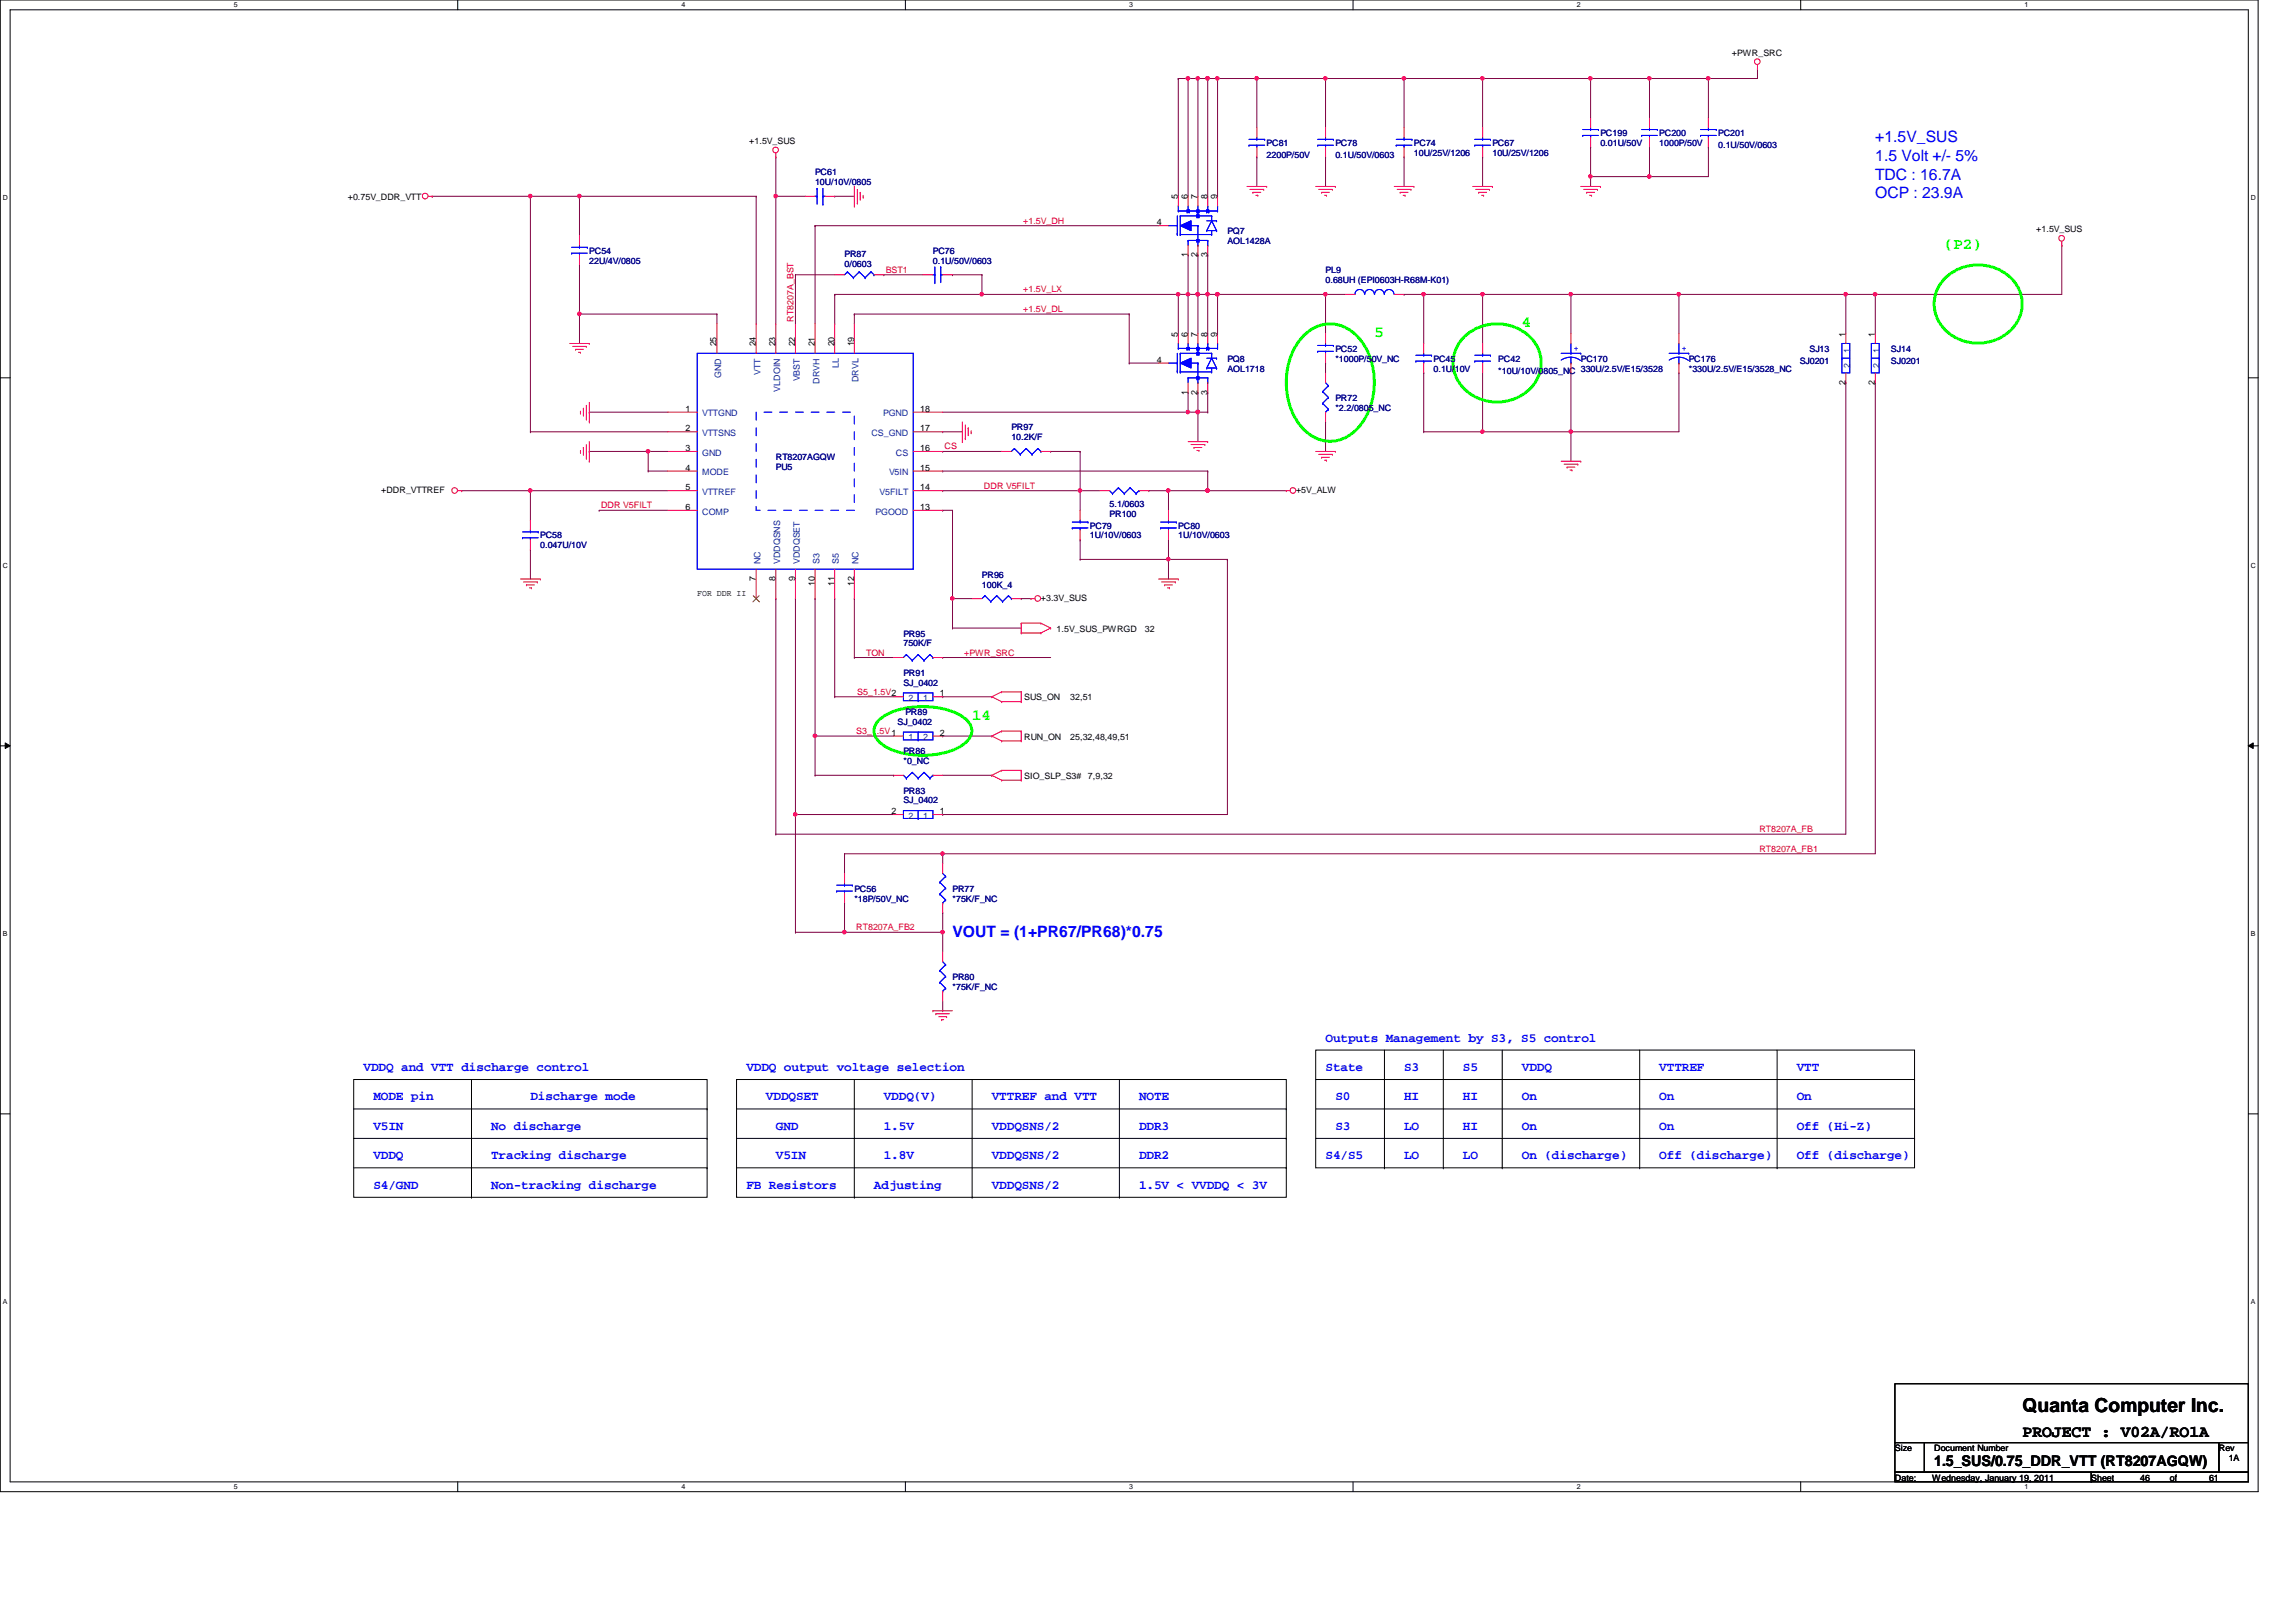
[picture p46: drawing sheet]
<svg xmlns="http://www.w3.org/2000/svg" width="297mm" height="210mm" viewBox="0 0 297 210" stroke-linecap="round" stroke-linejoin="round" font-family="sans-serif">
<defs><g id="words">
<text font-size="2.5" x="261.7" y="182.7">Quanta Computer Inc.</text>
<text font-size="2.2" x="261.7" y="185.9">PROJECT : V02A/RO1A</text>
<g font-size="2" fill="#00f">
<text x="242.6" y="18.4">+1.5V_SUS</text>
<text x="242.6" y="20.8">1.5 Volt +/- 5%</text>
<text x="242.6" y="23.2">TDC : 16.7A</text>
<text x="242.6" y="25.7">OCP : 23.9A</text>
<text x="123.2" y="121.3">VOUT = (1+PR67/PR68)*0.75</text>
</g>
<g font-size="2" fill="#0f0">
<text x="251.5" y="32.2">(P2)</text>
<text x="177.8" y="43.6">5</text>
<text x="196.9" y="42.3">4</text>
<text x="125.8" y="93.1">14</text>
</g>
<text font-size="1.9" x="250.2" y="189.7">1.5_SUS/0.75_DDR_VTT (RT8207AGQW)</text>
<g font-size="1.7" fill="#00f">
<text x="171.5" y="134.8">Outputs Management by S3, S5 control</text>
<text x="47" y="138.6">VDDQ and VTT discharge control</text>
<text x="48.3" y="142.4">MODE pin</text>
<text x="68.6" y="142.4">Discharge mode</text>
<text x="96.6" y="138.6">VDDQ output voltage selection</text>
<text x="99.1" y="142.4">VDDQSET</text>
<text x="114.3" y="142.4">VDDQ(V)</text>
<text x="128.3" y="142.4">VTTREF and VTT</text>
<text x="147.4" y="142.4">NOTE</text>
<text x="171.5" y="138.6">State</text>
<text x="172.8" y="142.4">S0</text>
<text x="181.6" y="138.6">S3</text>
<text x="181.6" y="142.4">HI</text>
<text x="189.3" y="138.6">S5</text>
<text x="189.3" y="142.4">HI</text>
<text x="196.9" y="138.6">VDDQ</text>
<text x="196.9" y="142.4">On</text>
<text x="214.7" y="138.6">VTTREF</text>
<text x="214.7" y="142.4">On</text>
<text x="232.4" y="138.6">VTT</text>
<text x="232.4" y="142.4">On</text>
<text x="48.3" y="146.2">V5IN</text>
<text x="63.5" y="146.2">No discharge</text>
<text x="100.4" y="146.2">GND</text>
<text x="114.3" y="146.2">1.5V</text>
<text x="128.3" y="146.2">VDDQSNS/2</text>
<text x="147.4" y="146.2">DDR3</text>
<text x="172.8" y="146.2">S3</text>
<text x="181.6" y="146.2">LO</text>
<text x="189.3" y="146.2">HI</text>
<text x="196.9" y="146.2">On</text>
<text x="214.7" y="146.2">On</text>
<text x="232.4" y="146.2">Off (Hi-Z)</text>
<text x="48.3" y="150">VDDQ</text>
<text x="48.3" y="153.8">S4/GND</text>
<text x="63.5" y="150">Tracking discharge</text>
<text x="63.5" y="153.8">Non-tracking discharge</text>
<text x="96.6" y="153.8">FB Resistors</text>
<text x="100.4" y="150">V5IN</text>
<text x="113.1" y="153.8">Adjusting</text>
<text x="114.3" y="150">1.8V</text>
<text x="128.3" y="150">VDDQSNS/2</text>
<text x="128.3" y="153.8">VDDQSNS/2</text>
<text x="147.4" y="150">DDR2</text>
<text x="147.4" y="153.8">1.5V &lt; VVDDQ &lt; 3V</text>
<text x="171.5" y="150">S4/S5</text>
<text x="181.6" y="150">LO</text>
<text x="189.3" y="150">LO</text>
<text x="196.9" y="150">On (discharge)</text>
<text x="214.7" y="150">Off (discharge)</text>
<text x="232.4" y="150">Off (discharge)</text>
</g>
<g font-size="1.1">
<text x="224.1" y="7.2">+PWR_SRC</text>
<text x="96.9" y="18.6">+1.5V_SUS</text>
<text x="45" y="25.9">+0.75V_DDR_VTT</text>
<text x="149.6" y="29.2">4</text>
<text x="152.4" y="25.8" transform="rotate(-90 152.4 25.8)">5</text>
<text x="153.7" y="25.8" transform="rotate(-90 153.7 25.8)">6</text>
<text x="154.9" y="25.8" transform="rotate(-90 154.9 25.8)">7</text>
<text x="156.2" y="25.8" transform="rotate(-90 156.2 25.8)">8</text>
<text x="157.5" y="25.8" transform="rotate(-90 157.5 25.8)">9</text>
<text x="153.7" y="33.3" transform="rotate(-90 153.7 33.3)">1</text>
<text x="154.9" y="33.3" transform="rotate(-90 154.9 33.3)">2</text>
<text x="156.2" y="33.3" transform="rotate(-90 156.2 33.3)">3</text>
<text x="263.4" y="30.1">+1.5V_SUS</text>
<text x="92.7" y="44.8" transform="rotate(-90 92.7 44.8)">25</text>
<text x="97.8" y="44.8" transform="rotate(-90 97.8 44.8)">24</text>
<text x="100.3" y="44.8" transform="rotate(-90 100.3 44.8)">23</text>
<text x="102.9" y="44.8" transform="rotate(-90 102.9 44.8)">22</text>
<text x="105.4" y="44.8" transform="rotate(-90 105.4 44.8)">21</text>
<text x="107.9" y="44.8" transform="rotate(-90 107.9 44.8)">20</text>
<text x="110.5" y="44.8" transform="rotate(-90 110.5 44.8)">19</text>
<text x="149.6" y="46.9">4</text>
<text x="152.4" y="43.6" transform="rotate(-90 152.4 43.6)">5</text>
<text x="153.7" y="43.6" transform="rotate(-90 153.7 43.6)">6</text>
<text x="154.9" y="43.6" transform="rotate(-90 154.9 43.6)">7</text>
<text x="156.2" y="43.6" transform="rotate(-90 156.2 43.6)">8</text>
<text x="157.5" y="43.6" transform="rotate(-90 157.5 43.6)">9</text>
<text x="238.8" y="43.6" transform="rotate(-90 238.8 43.6)">1</text>
<text x="242.6" y="43.6" transform="rotate(-90 242.6 43.6)">1</text>
<text x="88.7" y="53.3">1</text>
<text x="119" y="53.3">18</text>
<text x="153.7" y="51.1" transform="rotate(-90 153.7 51.1)">1</text>
<text x="154.9" y="51.1" transform="rotate(-90 154.9 51.1)">2</text>
<text x="156.2" y="51.1" transform="rotate(-90 156.2 51.1)">3</text>
<text x="238.8" y="49.8" transform="rotate(-90 238.8 49.8)">2</text>
<text x="242.6" y="49.8" transform="rotate(-90 242.6 49.8)">2</text>
<text x="88.7" y="55.8">2</text>
<text x="88.7" y="58.4">3</text>
<text x="119" y="58.4">16</text>
<text x="119" y="55.8">17</text>
<text x="49.3" y="63.8">+DDR_VTTREF</text>
<text x="88.7" y="60.9">4</text>
<text x="88.7" y="63.5">5</text>
<text x="88.7" y="66">6</text>
<text x="119" y="66">13</text>
<text x="119" y="63.5">14</text>
<text x="119" y="60.9">15</text>
<text x="167.7" y="63.8">+5V_ALW</text>
<text x="90.2" y="77.2">FOR DDR II</text>
<text x="97.8" y="75.2" transform="rotate(-90 97.8 75.2)">7</text>
<text x="100.3" y="75.2" transform="rotate(-90 100.3 75.2)">8</text>
<text x="102.9" y="75.2" transform="rotate(-90 102.9 75.2)">9</text>
<text x="105.4" y="75.8" transform="rotate(-90 105.4 75.8)">10</text>
<text x="107.9" y="75.8" transform="rotate(-90 107.9 75.8)">11</text>
<text x="110.5" y="75.8" transform="rotate(-90 110.5 75.8)">12</text>
<text x="134.7" y="77.8">+3.3V_SUS</text>
<text x="136.7" y="81.7">1.5V_SUS_PWRGD</text>
<text x="148.1" y="81.7">32</text>
<text x="121.6" y="95.2">2</text>
<text x="121.6" y="90.1">1</text>
<text x="132.5" y="95.7">RUN_ON</text>
<text x="132.5" y="90.6">SUS_ON</text>
<text x="138.5" y="95.7">25,32,48,49,51</text>
<text x="138.5" y="90.6">32,51</text>
<text x="132.5" y="100.8">SIO_SLP_S3#</text>
<text x="140.8" y="100.8">7,9,32</text>
<text x="115.4" y="105.4">2</text>
<text x="121.6" y="105.4">1</text>
<text x="245.1" y="187.8">Size</text>
<text x="245.1" y="191.6">Date:</text>
<text x="250" y="191.6">Wednesday, January 19, 2011</text>
<text x="250.2" y="187.8">Document Number</text>
<text x="270.5" y="191.6">Sheet</text>
<text x="276.9" y="191.6">46</text>
<text x="280.7" y="191.6">of</text>
<text x="285.8" y="191.6">61</text>
<text x="287.1" y="187.8">Rev</text>
<text x="288.3" y="189.1">1A</text>
</g>
<g font-size="1.1" fill="#000080">
<text x="207" y="17.6">PC199</text>
<text x="214.7" y="17.6">PC200</text>
<text x="222.3" y="17.6">PC201</text>
<text x="105.4" y="22.7">PC61</text>
<text x="105.4" y="24">10U/10V/0805</text>
<text x="163.9" y="18.9">PC81</text>
<text x="163.9" y="20.4">2200P/50V</text>
<text x="172.8" y="18.9">PC78</text>
<text x="172.8" y="20.4">0.1U/50V/0603</text>
<text x="182.9" y="18.9">PC74</text>
<text x="182.9" y="20.2">10U/25V/1206</text>
<text x="193.1" y="18.9">PC67</text>
<text x="193.1" y="20.2">10U/25V/1206</text>
<text x="207" y="18.9">0.01U/50V</text>
<text x="214.7" y="18.9">1000P/50V</text>
<text x="222.3" y="19.1">0.1U/50V/0603</text>
<text x="76.2" y="32.9">PC54</text>
<text x="76.2" y="34.1">22U/4V/0805</text>
<text x="109.3" y="33.2">PR87</text>
<text x="109.3" y="34.5">0/0603</text>
<text x="120.7" y="32.9">PC76</text>
<text x="120.7" y="34.1">0.1U/50V/0603</text>
<text x="158.8" y="30.3">PQ7</text>
<text x="158.8" y="31.6">AOL1428A</text>
<text x="171.5" y="35.4">PL9</text>
<text x="171.5" y="36.7">0.68UH (EPI0603H-R68M-K01)</text>
<text x="158.8" y="46.8">PQ8</text>
<text x="172.8" y="45.6">PC52</text>
<text x="172.8" y="46.8">*1000P/50V_NC</text>
<text x="185.5" y="46.8">PC45</text>
<text x="193.8" y="46.8">PC42</text>
<text x="204.5" y="46.8">PC170</text>
<text x="218.5" y="46.8">PC176</text>
<text x="232.8" y="47.1">SJ0201</text>
<text x="234.1" y="45.6">SJ13</text>
<text x="244.6" y="45.6">SJ14</text>
<text x="244.6" y="47.1">SJ0201</text>
<text x="158.8" y="48.1">AOL1718</text>
<text x="172.8" y="51.9">PR72</text>
<text x="172.8" y="53.2">*2.2/0805_NC</text>
<text x="185.5" y="48.1">0.1U/10V</text>
<text x="193.8" y="48.3">*10U/10V/0805_NC 330U/2.5V/E15/3528</text>
<text x="218.5" y="48.1">*330U/2.5V/E15/3528_NC</text>
<text x="100.4" y="59.5">RT8207AGQW</text>
<text x="130.8" y="55.7">PR97</text>
<text x="130.8" y="57">10.2K/F</text>
<text x="100.4" y="60.8">PU5</text>
<text x="143.5" y="65.6">5.1/0603</text>
<text x="69.9" y="69.7">PC58</text>
<text x="69.9" y="71">0.047U/10V</text>
<text x="141" y="68.4">PC79</text>
<text x="141" y="69.7">1U/10V/0603</text>
<text x="143.5" y="66.9">PR100</text>
<text x="152.4" y="68.4">PC80</text>
<text x="152.4" y="69.7">1U/10V/0603</text>
<text x="127" y="74.8">PR96</text>
<text x="127" y="76">100K_4</text>
<text x="116.9" y="82.4">PR95</text>
<text x="116.9" y="83.7">750K/F</text>
<text x="116.9" y="87.5">PR91</text>
<text x="116.9" y="88.7">SJ_0402</text>
<text x="116.1" y="93.8">SJ_0402</text>
<text x="117.1" y="92.5">PR89</text>
<text x="116.9" y="97.6">PR86</text>
<text x="116.9" y="98.9">*0_NC</text>
<text x="116.9" y="102.7">PR83</text>
<text x="116.9" y="104">SJ_0402</text>
<text x="110.5" y="115.4">PC56</text>
<text x="110.5" y="116.7">*18P/50V_NC</text>
<text x="123.2" y="115.4">PR77</text>
<text x="123.2" y="116.7">*75K/F_NC</text>
<text x="123.2" y="126.8">PR80</text>
<text x="123.2" y="128.1">*75K/F_NC</text>
</g>
<g font-size="1.1" fill="#f00">
<text x="132.4" y="29">+1.5V_DH</text>
<text x="114.6" y="35.3">BST1</text>
<text x="102.7" y="41.7" transform="rotate(-90 102.7 41.7)">RT8207A_BST</text>
<text x="132.4" y="37.8">+1.5V_LX</text>
<text x="132.4" y="40.4">+1.5V_DL</text>
<text x="122.2" y="58.2">CS</text>
<text x="77.8" y="65.8">DDR V5FILT</text>
<text x="127.3" y="63.2">DDR V5FILT</text>
<text x="110.9" y="89.9">S5_1.5V2</text>
<text x="112.1" y="84.8">TON</text>
<text x="124.8" y="84.8">+PWR_SRC</text>
<text x="110.8" y="95">S3_1.5V1</text>
<text x="227.6" y="107.7">RT8207A_FB</text>
<text x="227.6" y="110.2">RT8207A_FB1</text>
<text x="110.8" y="120.4">RT8207A_FB2</text>
</g>
<g font-size="1.1" fill="#004080">
<text x="108.5" y="47.6" transform="rotate(-90 108.5 47.6)">LL</text>
<text x="239.3" y="47.6" transform="rotate(-90 239.3 47.6)">2</text>
<text x="239.3" y="45.7" transform="rotate(-90 239.3 45.7)">1</text>
<text x="243.2" y="47.6" transform="rotate(-90 243.2 47.6)">2</text>
<text x="243.2" y="45.7" transform="rotate(-90 243.2 45.7)">1</text>
<text x="90.8" y="53.9">VTTGND</text>
<text x="93.3" y="48.9" transform="rotate(-90 93.3 48.9)">GND</text>
<text x="98.4" y="48.6" transform="rotate(-90 98.4 48.6)">VTT</text>
<text x="100.9" y="50.7" transform="rotate(-90 100.9 50.7)">VLDOIN</text>
<text x="103.5" y="49.4" transform="rotate(-90 103.5 49.4)">VBST</text>
<text x="106" y="49.7" transform="rotate(-90 106 49.7)">DRVH</text>
<text x="111.1" y="49.4" transform="rotate(-90 111.1 49.4)">DRVL</text>
<text x="114.3" y="53.9">PGND</text>
<text x="90.8" y="56.4">VTTSNS</text>
<text x="90.8" y="59">GND</text>
<text x="112.7" y="56.4">CS_GND</text>
<text x="115.9" y="59">CS</text>
<text x="90.8" y="61.5">MODE</text>
<text x="90.8" y="64.1">VTTREF</text>
<text x="113.8" y="64.1">V5FILT</text>
<text x="115" y="61.5">V5IN</text>
<text x="90.8" y="66.6">COMP</text>
<text x="113.3" y="66.6">PGOOD</text>
<text x="98.4" y="73" transform="rotate(-90 98.4 73)">NC</text>
<text x="100.9" y="73" transform="rotate(-90 100.9 73)">VDDQSNS</text>
<text x="103.5" y="73" transform="rotate(-90 103.5 73)">VDDQSET</text>
<text x="106" y="73" transform="rotate(-90 106 73)">S3</text>
<text x="108.5" y="73" transform="rotate(-90 108.5 73)">S5</text>
<text x="111.1" y="73" transform="rotate(-90 111.1 73)">NC</text>
<text x="117.5" y="95.8">1</text>
<text x="117.5" y="90.7">2</text>
<text x="119.4" y="95.8">2</text>
<text x="119.4" y="90.7">1</text>
<text x="117.5" y="106">2</text>
<text x="119.4" y="106">1</text>
</g>
<g font-size="1.1" fill="#00f">
<text x="203.6" y="45.4">+</text>
<text x="217.6" y="45.4">+</text>
</g>
<g font-size=".9">
<text x="30.3" y=".9">5</text>
<text x="88.2" y=".9">4</text>
<text x="146.1" y=".9">3</text>
<text x="204" y=".9">2</text>
<text x="261.9" y=".9">1</text>
<text x=".4" y="25.9">D</text>
<text x="291.2" y="25.9">D</text>
<text x=".4" y="73.5">C</text>
<text x="291.2" y="73.5">C</text>
<text x=".4" y="121.1">B</text>
<text x="291.2" y="121.1">B</text>
<text x=".4" y="168.7">A</text>
<text x="291.2" y="168.7">A</text>
<text x="30.3" y="192.7">5</text>
<text x="88.2" y="192.7">4</text>
<text x="146.1" y="192.7">3</text>
<text x="204" y="192.7">2</text>
<text x="261.9" y="192.7">1</text>
</g>
</g></defs>
<path d="M0 0h292.1v193h-292.1zM1.3 1.3h289.6v190.5h-289.6z" fill="none" stroke="#000" stroke-width=".13"/>
<g fill="#fff">
<path d="M30.3 .1h.5v1h-.5z"/>
<path d="M30.3 191.9h.5v1h-.5z"/>
</g>
<path d="M59.2 0v1.3M59.2 191.8v1.2" fill="none" stroke="#000" stroke-width=".13"/>
<g fill="#fff">
<path d="M88.2 .1h.5v1h-.5z"/>
<path d="M88.2 191.9h.5v1h-.5z"/>
</g>
<path d="M117.1 0v1.3M117.1 191.8v1.2" fill="none" stroke="#000" stroke-width=".13"/>
<g fill="#fff">
<path d="M146.1 .1h.5v1h-.5z"/>
<path d="M146.1 191.9h.5v1h-.5z"/>
</g>
<path d="M175 0v1.3M175 191.8v1.2" fill="none" stroke="#000" stroke-width=".13"/>
<g fill="#fff">
<path d="M204 .1h.5v1h-.5z"/>
<path d="M204 191.9h.5v1h-.5z"/>
</g>
<path d="M233 0v1.3M233 191.8v1.2" fill="none" stroke="#000" stroke-width=".13"/>
<g fill="#fff">
<path d="M261.9 .1h.5v1h-.5z"/>
<path d="M261.9 191.9h.5v1h-.5z"/>
<path d="M.4 25.1h.6v1h-.6z"/>
<path d="M291.2 25.1h.6v1h-.6z"/>
<path d="M.4 72.7h.6v1h-.6z"/>
<path d="M291.2 72.7h.6v1h-.6z"/>
</g>
<path d="M0 48.9h1.3M290.9 48.9h1.2" fill="none" stroke="#000" stroke-width=".13"/>
<g fill="#fff">
<path d="M.4 120.3h.6v1h-.6z"/>
<path d="M291.2 120.3h.6v1h-.6z"/>
</g>
<path d="M0 96.5h1.3M.7 96.1l.6 .4-.6 .4zM290.9 96.5l.6-.4v.8zM290.9 96.5h1.2" fill="none" stroke="#000" stroke-width=".13"/>
<path d="M.7 96.1l.6 .4-.6 .4zM290.9 96.5l.6-.4v.8z" fill="#000"/>
<g fill="#fff">
<path d="M.4 167.9h.5v1.1h-.5z"/>
<path d="M291.2 167.9h.6v1.1h-.6z"/>
</g>
<path d="M0 144.1h1.3M290.9 144.1h1.2" fill="none" stroke="#000" stroke-width=".13"/>
<path d="M157.5 10.2h.1M157.5 10.2h5.1M171.5 38.1h.1M171.5 38.1v5.1M171.5 47h.1M171.5 47v1.3" fill="none" stroke="#800040" stroke-width=".13"/>
<path d="M171.3 37.9h.3l.1 .2-.1 .1-.2 .1-.1-.1z" fill-rule="evenodd" fill="#f0f"/>
<path d="M171.3 37.9h.3l.1 .2-.1 .1-.2 .1-.1-.1z" fill="none" stroke="#f0f" stroke-width=".13"/>
<path d="M171.5 10.2h.1M171.5 10.2h10.1M191.8 10.2h.1M191.8 10.2v6.3M156.2 38.1h.1M156.2 38.1v5.1M191.8 20.3h.1M191.8 20.3v3.8M171.5 54.6h.1M171.5 54.6v3.8M122 100.3h6.3M128.3 100.3h.1" fill="none" stroke="#800040" stroke-width=".13"/>
<path d="M171.3 10h.3l.1 .1-.1 .2-.2 .1-.1-.1z" fill-rule="evenodd" fill="#f0f"/>
<path d="M171.3 10h.3l.1 .1-.1 .2-.2 .1-.1-.1z" fill="none" stroke="#f0f" stroke-width=".13"/>
<path d="M162.6 10.2h.1M162.6 10.2h8.9" fill="none" stroke="#800040" stroke-width=".13"/>
<path d="M162.4 10h.3l.1 .1-.1 .2-.1 .1-.2-.1z" fill-rule="evenodd" fill="#f0f"/>
<path d="M162.4 10h.3l.1 .1-.1 .2-.1 .1-.2-.1z" fill="none" stroke="#f0f" stroke-width=".13"/>
<path d="M157.5 38.1h.1M157.5 38.1h14" fill="none" stroke="#800040" stroke-width=".13"/>
<path d="M157.3 37.9h.4v.2v.1l-.2 .1-.2-.1z" fill-rule="evenodd" fill="#f0f"/>
<path d="M157.3 37.9h.4v.2v.1l-.2 .1-.2-.1z" fill="none" stroke="#f0f" stroke-width=".13"/>
<path d="M151.2 63.5h.1M151.2 63.5v2.5" fill="none" stroke="#800040" stroke-width=".13"/>
<path d="M151 63.3h.3l.1 .2-.1 .1-.2 .1-.1-.1z" fill-rule="evenodd" fill="#f0f"/>
<path d="M151 63.3h.3l.1 .2-.1 .1-.2 .1-.1-.1z" fill="none" stroke="#f0f" stroke-width=".13"/>
<g fill="none" stroke="#800040" stroke-width=".13">
<path d="M146.1 47h.1M146.1 47h3.8M191.8 55.9h.1M191.8 55.9h11.4M102.9 77.5h.1M102.9 77.5v27.9M148.6 63.5h.1M148.6 63.5h2.6M158.8 72.4h.1M158.8 72.4v33h-36.8M102.9 105.4h.1M102.9 105.4h12.7"/>
<path d="M122 105.4h.1"/>
</g>
<path d="M191.6 55.7h.3l.1 .1-.1 .2-.1 .1-.2-.1z" fill-rule="evenodd" fill="#f0f"/>
<path d="M191.6 55.7h.3l.1 .1-.1 .2-.1 .1-.2-.1z" fill="none" stroke="#f0f" stroke-width=".13"/>
<path d="M191.8 10.2h.1M191.8 10.2h14M153.7 50.8h.1M153.7 50.8v2.5" fill="none" stroke="#800040" stroke-width=".13"/>
<path d="M191.6 10h.3l.1 .1-.1 .2-.1 .1-.2-.1z" fill-rule="evenodd" fill="#f0f"/>
<path d="M191.6 10h.3l.1 .1-.1 .2-.1 .1-.2-.1z" fill="none" stroke="#f0f" stroke-width=".13"/>
<path d="M127 38.1h25.4M152.4 38.1h.1" fill="none" stroke="#800040" stroke-width=".13"/>
<path d="M126.8 37.9h.4l.1 .2-.1 .1-.2 .1-.2-.1z" fill-rule="evenodd" fill="#f0f"/>
<path d="M126.8 37.9h.4l.1 .2-.1 .1-.2 .1-.2-.1z" fill="none" stroke="#f0f" stroke-width=".13"/>
<path d="M152.2 37.9h.4l.1 .2-.1 .1-.2 .1-.2-.1z" fill-rule="evenodd" fill="#f0f"/>
<path d="M152.2 37.9h.4l.1 .2-.1 .1-.2 .1-.2-.1z" fill="none" stroke="#f0f" stroke-width=".13"/>
<path d="M153.7 38.1h1.3M155 38.1h.1" fill="none" stroke="#800040" stroke-width=".13"/>
<path d="M154.8 37.9h.3l.1 .2-.1 .1-.2 .1-.1-.1z" fill-rule="evenodd" fill="#f0f"/>
<path d="M154.8 37.9h.3l.1 .2-.1 .1-.2 .1-.1-.1z" fill="none" stroke="#f0f" stroke-width=".13"/>
<path d="M153.7 33h.1M153.7 33v5.1M153.7 53.3h1.3M155 53.3h.1" fill="none" stroke="#800040" stroke-width=".13"/>
<path d="M154.8 53.1h.3l.1 .2-.1 .2-.2 .1-.1-.1z" fill-rule="evenodd" fill="#f0f"/>
<path d="M154.8 53.1h.3l.1 .2-.1 .2-.2 .1-.1-.1z" fill="none" stroke="#f0f" stroke-width=".13"/>
<path d="M152.4 38.1h.1M152.4 38.1v5.1M152.4 38.1h1.3M153.7 38.1h.1" fill="none" stroke="#800040" stroke-width=".13"/>
<path d="M153.5 37.9h.3l.1 .2-.1 .1-.1 .1-.2-.1z" fill-rule="evenodd" fill="#f0f"/>
<path d="M153.5 37.9h.3l.1 .2-.1 .1-.1 .1-.2-.1z" fill="none" stroke="#f0f" stroke-width=".13"/>
<path d="M157.5 10.2h.1M157.5 10.2v15.2M100.4 25.4h.1M100.4 20.3h.1M100.4 25.4h3.8M100.4 20.3v5.1M266.7 31.7h.1M266.7 31.7v6.4" fill="none" stroke="#800040" stroke-width=".13"/>
<path d="M157.3 10h.4v.1v.2l-.2 .1-.2-.1z" fill-rule="evenodd" fill="#f0f"/>
<path d="M157.3 10h.4v.1v.2l-.2 .1-.2-.1z" fill="none" stroke="#f0f" stroke-width=".13"/>
<path d="M156.2 10.2h.1M156.2 10.2h1.3" fill="none" stroke="#800040" stroke-width=".13"/>
<path d="M156.1 10h.3l.1 .1-.1 .2-.2 .1-.1-.1z" fill-rule="evenodd" fill="#f0f"/>
<path d="M156.1 10h.3l.1 .1-.1 .2-.2 .1-.1-.1z" fill="none" stroke="#f0f" stroke-width=".13"/>
<path d="M100.4 25.4h.1M100.4 25.4v16.5" fill="none" stroke="#800040" stroke-width=".13"/>
<path d="M100.2 25.2h.3l.1 .2-.1 .1-.2 .1-.1-.1z" fill-rule="evenodd" fill="#f0f"/>
<path d="M100.2 25.2h.3l.1 .2-.1 .1-.2 .1-.1-.1z" fill="none" stroke="#f0f" stroke-width=".13"/>
<path d="M151.2 63.5h.1M151.2 63.5h5" fill="none" stroke="#800040" stroke-width=".13"/>
<path d="M156.1 63.3h.3l.1 .2-.1 .1-.2 .1-.1-.1z" fill-rule="evenodd" fill="#f0f"/>
<path d="M156.1 63.3h.3l.1 .2-.1 .1-.2 .1-.1-.1z" fill="none" stroke="#f0f" stroke-width=".13"/>
<path d="M139.7 72.4h.1M139.7 72.4h11.5" fill="none" stroke="#800040" stroke-width=".13"/>
<path d="M151 72.2h.3l.1 .1-.1 .2-.2 .1-.1-.1z" fill-rule="evenodd" fill="#f0f"/>
<path d="M151 72.2h.3l.1 .1-.1 .2-.2 .1-.1-.1z" fill="none" stroke="#f0f" stroke-width=".13"/>
<path d="M152.4 10.2h.1M152.4 10.2v15.2M221 10.2h.1M221 10.2h6.4M151.2 69.8h.1M151.2 69.8v2.6" fill="none" stroke="#800040" stroke-width=".13"/>
<path d="M220.8 10h.4v.1v.2l-.2 .1-.2-.1z" fill-rule="evenodd" fill="#f0f"/>
<path d="M220.8 10h.4v.1v.2l-.2 .1-.2-.1z" fill="none" stroke="#f0f" stroke-width=".13"/>
<g fill="none" stroke="#800040" stroke-width=".13">
<path d="M152.4 10.2h.1M152.4 10.2h1.3M153.7 10.2h.1M153.7 10.2v15.2M227.4 8.9h.1M227.4 8.9v1.3M171.5 38.1h.1M171.5 38.1h2.5M77.5 66h.1M77.5 66h8.9M100.4 77.5h.1M100.4 77.5v30.4"/>
<path d="M110.5 77.5h.1M110.5 77.5v7.6M122 63.5h.1M122 63.5h20.3M139.7 63.5h.1M139.7 63.5v2.5"/>
</g>
<path d="M139.5 63.3h.4l.1 .2-.1 .1-.2 .1-.2-.1z" fill-rule="evenodd" fill="#f0f"/>
<path d="M139.5 63.3h.4l.1 .2-.1 .1-.2 .1-.2-.1z" fill="none" stroke="#f0f" stroke-width=".13"/>
<path d="M75 34.3h.1M75 34.3v6.3" fill="none" stroke="#800040" stroke-width=".13"/>
<path d="M74.8 40.4h.3l.1 .2-.1 .2-.2 .1-.1-.1z" fill-rule="evenodd" fill="#f0f"/>
<path d="M74.8 40.4h.3l.1 .2-.1 .2-.2 .1-.1-.1z" fill="none" stroke="#f0f" stroke-width=".13"/>
<g fill="none" stroke="#800040" stroke-width=".13">
<path d="M75 25.4h.1M75 25.4h22.8M97.8 25.4h.1M97.8 25.4v16.5M102.9 35.6h.1M102.9 35.6v6.3M68.6 55.9h.1M68.6 55.9h17.8M76.2 53.3h.1M76.2 53.3h10.2M135.9 58.4h.1M135.9 58.4h3.8"/>
<path d="M139.7 58.4h.1M139.7 58.4v5.1"/>
</g>
<path d="M74.8 25.2h.3l.1 .2-.1 .1-.2 .1-.1-.1z" fill-rule="evenodd" fill="#f0f"/>
<path d="M74.8 25.2h.3l.1 .2-.1 .1-.2 .1-.1-.1z" fill="none" stroke="#f0f" stroke-width=".13"/>
<path d="M191.8 38.1h.1M191.8 38.1v6.3" fill="none" stroke="#800040" stroke-width=".13"/>
<path d="M191.6 37.9h.3l.1 .2-.1 .1-.1 .1-.2-.1z" fill-rule="evenodd" fill="#f0f"/>
<path d="M191.6 37.9h.3l.1 .2-.1 .1-.1 .1-.2-.1z" fill="none" stroke="#f0f" stroke-width=".13"/>
<path d="M68.6 25.4h.1M68.6 25.4h6.4M75 25.4h.1M75 25.4v5.1M184.2 38.1h.1M184.2 38.1h7.6" fill="none" stroke="#800040" stroke-width=".13"/>
<path d="M68.4 25.2h.4v.2v.1l-.2 .1-.2-.1z" fill-rule="evenodd" fill="#f0f"/>
<path d="M68.4 25.2h.4v.2v.1l-.2 .1-.2-.1z" fill="none" stroke="#f0f" stroke-width=".13"/>
<path d="M213.4 10.2h.1M213.4 10.2v5M221 10.2h.1M221 10.2v5M184.2 55.9h.1M184.2 55.9h7.6M191.8 55.9h.1M191.8 48.3v7.6" fill="none" stroke="#800040" stroke-width=".13"/>
<path d="M213.2 10h.3l.1 .1-.1 .2-.1 .1-.2-.1z" fill-rule="evenodd" fill="#f0f"/>
<path d="M213.2 10h.3l.1 .1-.1 .2-.1 .1-.2-.1z" fill="none" stroke="#f0f" stroke-width=".13"/>
<path d="M205.8 22.9h.1M205.8 22.9v1.2M205.8 22.9h7.6" fill="none" stroke="#800040" stroke-width=".13"/>
<path d="M213.2 22.7h.3l.1 .1-.1 .2-.1 .1-.2-.1z" fill-rule="evenodd" fill="#f0f"/>
<path d="M213.2 22.7h.3l.1 .1-.1 .2-.1 .1-.2-.1z" fill="none" stroke="#f0f" stroke-width=".13"/>
<path d="M205.6 22.7h.3l.1 .1-.1 .2-.2 .1-.1-.1z" fill-rule="evenodd" fill="#f0f"/>
<path d="M205.6 22.7h.3l.1 .1-.1 .2-.2 .1-.1-.1z" fill="none" stroke="#f0f" stroke-width=".13"/>
<path d="M205.8 19h.1M205.8 10.2h.1M205.8 10.2v5M205.8 19v3.9M205.8 10.2h15.2M213.4 19h.1M213.4 10.2h.1M213.4 19v3.9M221 19h.1M221 19v3.9h-7.6M213.4 22.9h.1" fill="none" stroke="#800040" stroke-width=".13"/>
<path d="M205.6 10h.3l.1 .1-.1 .2-.2 .1-.1-.1z" fill-rule="evenodd" fill="#f0f"/>
<path d="M205.6 10h.3l.1 .1-.1 .2-.2 .1-.1-.1z" fill="none" stroke="#f0f" stroke-width=".13"/>
<path d="M181.6 10.2h.1M181.6 10.2h10.2" fill="none" stroke="#800040" stroke-width=".13"/>
<path d="M181.5 10h.3l.1 .1-.1 .2-.2 .1-.1-.1z" fill-rule="evenodd" fill="#f0f"/>
<path d="M181.5 10h.3l.1 .1-.1 .2-.2 .1-.1-.1z" fill="none" stroke="#f0f" stroke-width=".13"/>
<g fill="none" stroke="#800040" stroke-width=".13">
<path d="M105.4 29.2h.1M105.4 29.2v12.7M108 38.1h.1M108 38.1v3.8M217.2 38.1h.1M217.2 38.1h21.6M83.9 58.4h.1M83.9 58.4h2.5M92.7 40.6h.1M92.7 40.6v1.3M122 58.4h.1M122 55.9h.1"/>
<path d="M122 58.4h7.6M122 55.9h2.5M122 61h.1M122 66h.1M122 61h34.2M122 66h1.2M139.7 69.8h.1M139.7 69.8v2.6M151.2 72.4h.1M151.2 72.4v2.5M156.2 61h.1M156.2 61v2.5"/>
</g>
<path d="M83.7 58.2h.3l.1 .2-.1 .2h-.2h-.1z" fill-rule="evenodd" fill="#f0f"/>
<path d="M83.7 58.2h.3l.1 .2-.1 .2h-.2h-.1z" fill="none" stroke="#f0f" stroke-width=".13"/>
<path d="M238.8 38.1h.1M238.8 38.1h3.8M75 40.6h.1M75 40.6h17.7M110.5 40.6h.1M110.5 40.6h35.6M110.5 40.6v1.3M59.7 63.5h.1M59.7 63.5h8.9M123.2 66h.1M123.2 66v11.5" fill="none" stroke="#800040" stroke-width=".13"/>
<path d="M238.6 37.9h.3l.1 .2-.1 .1-.1 .1-.2-.1z" fill-rule="evenodd" fill="#f0f"/>
<path d="M238.6 37.9h.3l.1 .2-.1 .1-.1 .1-.2-.1z" fill="none" stroke="#f0f" stroke-width=".13"/>
<path d="M155 10.2h.1M155 10.2v15.2M146.1 40.6h.1M146.1 40.6v6.4M242.6 49.5h.1M242.6 49.5v61" fill="none" stroke="#800040" stroke-width=".13"/>
<path d="M154.8 10h.3l.1 .1-.1 .2-.2 .1-.1-.1z" fill-rule="evenodd" fill="#f0f"/>
<path d="M154.8 10h.3l.1 .1-.1 .2-.2 .1-.1-.1z" fill="none" stroke="#f0f" stroke-width=".13"/>
<path d="M155 10.2h.1M155 10.2h1.2" fill="none" stroke="#800040" stroke-width=".13"/>
<path d="M156.1 10h.3l.1 .1-.1 .2-.2 .1-.1-.1z" fill-rule="evenodd" fill="#f0f"/>
<path d="M156.1 10h.3l.1 .1-.1 .2-.2 .1-.1-.1z" fill="none" stroke="#f0f" stroke-width=".13"/>
<path d="M155 53.3h1.2M156.2 53.3h.1M108 77.5h.1M108 77.5v12.7" fill="none" stroke="#800040" stroke-width=".13"/>
<path d="M154.8 53.1h.3l.1 .2-.1 .2-.2 .1-.1-.1z" fill-rule="evenodd" fill="#f0f"/>
<path d="M154.8 53.1h.3l.1 .2-.1 .2-.2 .1-.1-.1z" fill="none" stroke="#f0f" stroke-width=".13"/>
<path d="M105.4 77.5h.1M105.4 77.5v17.7" fill="none" stroke="#800040" stroke-width=".13"/>
<path d="M105.3 95.1h.3l.1 .1-.1 .2-.2 .1-.1-.1z" fill-rule="evenodd" fill="#f0f"/>
<path d="M105.3 95.1h.3l.1 .1-.1 .2-.2 .1-.1-.1z" fill="none" stroke="#f0f" stroke-width=".13"/>
<g fill="none" stroke="#800040" stroke-width=".13">
<path d="M108 25.4h.1M108 25.4h2.5M68.6 71.1h.1M68.6 63.5h.1M68.6 63.5v3.8M68.6 71.1v3.8M68.6 63.5h17.8M83.9 61h.1M83.9 61h2.5M105.4 95.2h.1M105.4 95.2h10.2M108 90.2h.1"/>
<path d="M108 90.2h7.6M122 95.2h.1M122 90.2h.1M122 95.2h6.3M122 90.2h6.3M123.2 81.3h.1M123.2 81.3h8.9"/>
</g>
<path d="M68.4 63.3h.4v.2v.1l-.2 .1-.2-.1z" fill-rule="evenodd" fill="#f0f"/>
<path d="M68.4 63.3h.4v.2v.1l-.2 .1-.2-.1z" fill="none" stroke="#f0f" stroke-width=".13"/>
<g fill="none" stroke="#800040" stroke-width=".13">
<path d="M156.2 10.2h.1M156.2 10.2v15.2M102.9 35.6h.1M102.9 35.6h5.1M114.3 35.6h.1M114.3 35.6h5.1M155 38.1h.1M155 38.1v5.1M157.5 38.1h.1M157.5 38.1v5.1M242.6 38.1h.1M242.6 38.1h24.1"/>
<path d="M155 50.8h.1M155 50.8v2.5M156.2 50.8h.1M156.2 50.8v2.5M110.5 85.1h.1M110.5 85.1h5.1M122 85.1h.1M122 85.1h13.9M109.3 110.5h.1M109.3 116.8h.1M109.3 110.5v2.5M109.3 116.8v3.8"/>
<path d="M122 110.5h.1M122 110.5h120.6"/>
</g>
<path d="M242.4 37.9h.3l.1 .2-.1 .1-.1 .1-.2-.1z" fill-rule="evenodd" fill="#f0f"/>
<path d="M242.4 37.9h.3l.1 .2-.1 .1-.1 .1-.2-.1z" fill="none" stroke="#f0f" stroke-width=".13"/>
<path d="M122 118.1h.1M122 110.5h.1M122 110.5v1.3M122 118.1v2.5h-12.7M109.3 120.6h.1" fill="none" stroke="#800040" stroke-width=".13"/>
<path d="M121.8 120.5h.3l.1 .1-.1 .2-.2 .1-.1-.1z" fill-rule="evenodd" fill="#f0f"/>
<path d="M121.8 120.5h.3l.1 .1-.1 .2-.2 .1-.1-.1z" fill="none" stroke="#f0f" stroke-width=".13"/>
<path d="M109.1 120.5h.3l.1 .1-.1 .2-.2 .1-.1-.1z" fill-rule="evenodd" fill="#f0f"/>
<path d="M109.1 120.5h.3l.1 .1-.1 .2-.2 .1-.1-.1z" fill="none" stroke="#f0f" stroke-width=".13"/>
<path d="M122 53.3h31.7M153.7 53.3h.1" fill="none" stroke="#800040" stroke-width=".13"/>
<path d="M153.5 53.1h.3l.1 .2-.1 .2-.1 .1-.2-.1z" fill-rule="evenodd" fill="#f0f"/>
<path d="M153.5 53.1h.3l.1 .2-.1 .2-.1 .1-.2-.1z" fill="none" stroke="#f0f" stroke-width=".13"/>
<path d="M108 38.1h.1M123.2 35.6h.1M123.2 35.6h3.8M127 35.6h.1M127 35.6v2.5h-19M123.2 77.5h.1M123.2 77.5h2.6M123.2 77.5v3.8" fill="none" stroke="#800040" stroke-width=".13"/>
<path d="M123 77.3h.4v.1v.2l-.2 .1-.2-.1z" fill-rule="evenodd" fill="#f0f"/>
<path d="M123 77.3h.4v.1v.2l-.2 .1-.2-.1z" fill="none" stroke="#f0f" stroke-width=".13"/>
<path d="M132.1 77.5h.1M132.1 77.5h1.3M109.3 110.5h.1M109.3 110.5h12.7" fill="none" stroke="#800040" stroke-width=".13"/>
<path d="M121.8 110.3h.3l.1 .1-.1 .2-.2 .1-.1-.1z" fill-rule="evenodd" fill="#f0f"/>
<path d="M121.8 110.3h.3l.1 .1-.1 .2-.2 .1-.1-.1z" fill="none" stroke="#f0f" stroke-width=".13"/>
<path d="M76.2 58.4h.1M76.2 58.4h7.7M83.9 58.4h.1M83.9 58.4v2.6M156.2 63.5h.1M156.2 63.5h10.2" fill="none" stroke="#800040" stroke-width=".13"/>
<path d="M156.1 63.3h.3l.1 .2-.1 .1-.2 .1-.1-.1z" fill-rule="evenodd" fill="#f0f"/>
<path d="M156.1 63.3h.3l.1 .2-.1 .1-.2 .1-.1-.1z" fill="none" stroke="#f0f" stroke-width=".13"/>
<path d="M155 33h.1M155 33v5.1M184.2 38.1h.1M184.2 38.1v6.3M184.2 48.3h.1M184.2 48.3v7.6" fill="none" stroke="#800040" stroke-width=".13"/>
<path d="M184 37.9h.3l.1 .2-.1 .1-.2 .1-.1-.1z" fill-rule="evenodd" fill="#f0f"/>
<path d="M184 37.9h.3l.1 .2-.1 .1-.2 .1-.1-.1z" fill="none" stroke="#f0f" stroke-width=".13"/>
<path d="M203.2 55.9h.1M203.2 55.9v3.8" fill="none" stroke="#800040" stroke-width=".13"/>
<path d="M203 55.7h.4l.1 .1-.1 .2-.2 .1-.2-.1z" fill-rule="evenodd" fill="#f0f"/>
<path d="M203 55.7h.4l.1 .1-.1 .2-.2 .1-.2-.1z" fill="none" stroke="#f0f" stroke-width=".13"/>
<path d="M153.7 10.2h.1M153.7 10.2h1.3M55.9 25.4h.1M55.9 25.4h12.7M181.6 38.1h.1M181.6 38.1h2.6M238.8 49.5h.1M238.8 49.5v58.4" fill="none" stroke="#800040" stroke-width=".13"/>
<path d="M153.5 10h.3l.1 .1-.1 .2-.1 .1-.2-.1z" fill-rule="evenodd" fill="#f0f"/>
<path d="M153.5 10h.3l.1 .1-.1 .2-.1 .1-.2-.1z" fill="none" stroke="#f0f" stroke-width=".13"/>
<g fill="none" stroke="#800040" stroke-width=".13">
<path d="M68.6 25.4h.1M68.6 25.4v30.5M153.7 38.1h.1M153.7 38.1v5.1M155 38.1h1.2M156.2 38.1h.1M238.8 38.1h.1M238.8 38.1v5.1M242.6 38.1h.1M242.6 38.1v5.1M75 40.6h.1M75 40.6v3.8"/>
<path d="M100.4 107.9h.1M100.4 107.9h138.4M102.9 120.6h.1M102.9 120.6h6.4"/>
</g>
<path d="M154.8 37.9h.3l.1 .2-.1 .1-.2 .1-.1-.1z" fill-rule="evenodd" fill="#f0f"/>
<path d="M154.8 37.9h.3l.1 .2-.1 .1-.2 .1-.1-.1z" fill="none" stroke="#f0f" stroke-width=".13"/>
<path d="M156.1 37.9h.3l.1 .2-.1 .1-.2 .1-.1-.1z" fill-rule="evenodd" fill="#f0f"/>
<path d="M156.1 37.9h.3l.1 .2-.1 .1-.2 .1-.1-.1z" fill="none" stroke="#f0f" stroke-width=".13"/>
<path d="M156.2 33h.1M156.2 33v5.1h1.3M157.5 38.1h.1" fill="none" stroke="#800040" stroke-width=".13"/>
<path d="M157.3 37.9h.4v.2v.1l-.2 .1-.2-.1z" fill-rule="evenodd" fill="#f0f"/>
<path d="M157.3 37.9h.4v.2v.1l-.2 .1-.2-.1z" fill="none" stroke="#f0f" stroke-width=".13"/>
<path d="M102.9 105.4h.1M102.9 105.4v15.2" fill="none" stroke="#800040" stroke-width=".13"/>
<path d="M102.7 105.2h.3l.1 .2-.1 .1-.1 .1-.2-.1z" fill-rule="evenodd" fill="#f0f"/>
<path d="M102.7 105.2h.3l.1 .2-.1 .1-.1 .1-.2-.1z" fill="none" stroke="#f0f" stroke-width=".13"/>
<path d="M105.4 29.2h.1M105.4 29.2h44.5M203.2 38.1h.1M203.2 38.1v5.1" fill="none" stroke="#800040" stroke-width=".13"/>
<path d="M203 37.9h.4l.1 .2-.1 .1-.2 .1-.2-.1z" fill-rule="evenodd" fill="#f0f"/>
<path d="M203 37.9h.4l.1 .2-.1 .1-.2 .1-.2-.1z" fill="none" stroke="#f0f" stroke-width=".13"/>
<g fill="none" stroke="#800040" stroke-width=".13">
<path d="M191.8 38.1h.1M191.8 38.1h11.4M217.2 38.1h.1M217.2 38.1v5.1M155 53.3h.1M155 53.3v3.8M203.2 48.3h.1M203.2 55.9h.1M203.2 48.3v7.6M203.2 55.9h14M151.2 72.4h.1M151.2 72.4h7.6"/>
<path d="M122 130.8h.1M122 120.6h.1M122 120.6v2.6M122 129.5v1.3"/>
</g>
<path d="M217 37.9h.3l.1 .2-.1 .1-.1 .1-.2-.1z" fill-rule="evenodd" fill="#f0f"/>
<path d="M217 37.9h.3l.1 .2-.1 .1-.1 .1-.2-.1z" fill="none" stroke="#f0f" stroke-width=".13"/>
<g fill="none" stroke="#800040" stroke-width=".13">
<path d="M162.6 10.2h.1M162.6 10.2v6.3M171.5 10.2h.1M171.5 10.2v6.3M181.6 10.2h.1M181.6 10.2v6.3M162.6 20.3h.1M162.6 20.3v3.8M171.5 20.3h.1M171.5 20.3v3.8M181.6 20.3h.1M181.6 20.3v3.8"/>
<path d="M203.2 38.1h.1M203.2 38.1h14M217.2 48.3h.1M217.2 48.3v7.6M105.4 95.2v5.1M105.4 100.3h.1M105.4 100.3h10.2M115.6 100.3h.1"/>
</g>
<g fill="none" stroke="#f00" stroke-width=".13">
<path d="M100.4 19.8v.5M162.6 16.5v1.3M162.6 19v1.3M205.8 15.2v1.3M205.8 17.8v1.2M227.4 8.9h.1M227.4 8.4v.5M55.4 25.4h.5M55.9 25.4h.1M100.4 20.3h.1M104.2 25.4h1.2M106.7 25.4h1.3"/>
<path d="M108 35.6h1.3M110.5 26.7h.1M110.5 24.1v2.6M110.9 26.3h.1M110.9 24.5v1.8M111.3 24.9h.1M111.3 24.9v1M111.7 25.5h.1M111.7 25.3v.2M113.1 35.6h1.2M161.3 24.1h2.6M161.7 24.5h1.8"/>
<path d="M162.1 24.9h.1M162.1 24.9h1M162.5 25.3h.2M162.7 25.3h.1M163.5 24.5h.1M163.9 24.1h.1M170.2 24.1h2.6M170.6 24.5h1.8M171 24.9h.1M171 24.9h1M171.4 25.3h.2M171.6 25.3h.1"/>
<path d="M172.4 24.5h.1M172.8 24.1h.1M180.4 24.1h2.5M180.8 24.5h1.7M181.1 24.9h.1M181.1 24.9h1.1M181.5 25.3h.3M181.8 25.3h.1M182.5 24.5h.1M182.9 24.1h.1M190.5 24.1h2.6M190.9 24.5h1.8"/>
<path d="M191.3 24.9h.1M191.3 24.9h1M191.7 25.3h.2M191.9 25.3h.1M192.7 24.5h.1M193.1 24.1h.1M204.5 24.1h2.5M204.9 24.5h1.8M205.3 24.9h.1M205.3 24.9h1M205.7 25.3h.2M205.9 25.3h.1"/>
<path d="M206.7 24.5h.1M207 24.1h.1M266.7 31.7h.1M266.7 31.2v.5M73.7 44.4h2.5M74.1 44.8h1.8M74.5 45.2h.1M74.5 45.2h1M74.8 45.6h.3M75.1 45.6h.1M75.1 58.5h.1M75.1 53.5h.1"/>
<path d="M75.1 53.2v.3M75.1 58.3v.2M75.5 57.9h.1M75.5 52.8h.1M75.5 52.8v1M75.5 57.9v1M75.9 44.8h.1M75.9 59.3h.1M75.9 54.2h.1M75.9 52.5v1.7M75.9 57.5v1.8M76.2 44.4h.1"/>
<path d="M76.2 59.7h.1M76.2 54.6h.1M76.2 52.1v2.5M76.2 57.1v2.6M124.5 57.1h.1M124.5 54.6v2.5M124.9 56.8h.1M124.9 55v1.8M125.3 55.4h.1M125.3 55.4v1M125.6 56h.1M125.6 55.8v.2"/>
<path d="M153.7 57.1h2.5M154.1 57.5h1.8M154.5 57.9h.1M154.5 57.9h1M154.9 58.3h.2M155.1 58.3h.1M155.9 57.5h.1M156.2 57.1h.1M170.2 58.4h2.6M170.6 58.8h1.8M171 59.2h.1M171 59.2h1"/>
<path d="M171.4 59.6h.2M171.6 59.6h.1M172.4 58.8h.1M172.8 58.4h.1M191.8 44.4v1.3M191.8 47v1.3M202 59.7h2.5M204.5 59.7h.1M217.2 43.2v1.2M217.2 47v1.3M238.8 43.2v1.2M238.8 48.3v1.2"/>
<path d="M59.2 63.5h.5M59.7 63.5h.1M67.3 74.9h2.6M67.7 75.3h1.8M68.1 75.7h.1M68.1 75.7h1M68.5 76.1h.2M68.7 76.1h.1M69.5 75.3h.1M69.9 74.9h.1M133.4 77.5h.1M133.4 77.5h.5"/>
<path d="M142.3 63.5h1.2M147.4 63.5h1.2M149.9 74.9h2.5M150.3 75.3h1.8M150.7 75.7h.1M150.7 75.7h1M151 76.1h.3M151.2 66v1.3M151.2 68.6v1.2M151.3 76.1h.1M152.1 75.3h.1M152.4 74.9h.1"/>
<path d="M166.4 63.5h.1M166.4 63.5h.5M202.3 60.1h1.8M202.7 60.5h.1M202.7 60.5h1M203.1 60.8h.3M203.4 60.8h.1M204.1 60.1h.1M128.3 95.2h.1M128.3 90.2h.1M128.3 95.2l1.3 .7M128.3 90.2l1.3 .6"/>
<path d="M129.6 94.6h.1M129.6 95.9h.1M129.6 89.5h.1M129.6 90.8h.1M129.6 99.7h.1M129.6 94.6l-1.3 .6M129.6 94.6h2.5M129.6 95.9h2.5M129.6 89.5l-1.3 .7M129.6 89.5h2.5M129.6 90.8h2.5M129.6 99.7l-1.3 .6"/>
<path d="M129.6 99.7h2.5M132.1 94.6h.1M132.1 95.9h.1M132.1 89.5h.1M132.1 90.8h.1M132.1 99.7h.1M132.1 81.9h.1M132.1 80.6h.1M132.1 80.6v1.3M132.1 89.5v1.3M132.1 94.6v1.3M132.1 99.7v1.3"/>
<path d="M132.1 80.6h2.6M132.1 81.9h2.6M134.7 80.6h.1M134.7 81.9h.1M134.7 80.6l1.2 .7M135.9 81.3h.1M135.9 81.3l-1.2 .6M128.3 100.3h.1M128.3 100.3l1.3 .7M129.6 101h.1M129.6 101h2.5M132.1 101h.1"/>
<path d="M120.7 130.8h.1M120.7 130.8h2.5M121.1 131.2h.1M121.1 131.2h1.7M121.5 131.6h1M121.8 132h.1M121.8 132h.3M122 123.2v1.3M122 128.3v1.2M122.5 131.6h.1"/>
<circle cx="100.3" cy="19.4" r=".37"/>
<circle cx="227.3" cy="8" r=".37"/>
<circle cx="55" cy="25.4" r=".37"/>
<circle cx="266.7" cy="30.8" r=".37"/>
<circle cx="58.8" cy="63.5" r=".37"/>
<circle cx="134.2" cy="77.4" r=".37"/>
<circle cx="167.3" cy="63.5" r=".37"/>
</g>
<g fill="none" stroke="#000" stroke-width=".13">
<path d="M45.8 139.7h45.7v15.2h-45.7zM61 139.7v15.2M95.3 139.7h71.1v15.2h-71.1zM110.5 139.7v15.2M125.8 139.7v15.2M144.8 139.7v15.2M170.2 135.9h77.5v15.2h-77.5zM170.2 139.7h77.5M179.1 135.9v15.2M186.7 135.9v15.2M194.3 135.9v15.2M212.1 135.9v15.2"/>
<path d="M229.9 135.9v15.2M247.7 139.7h.1M45.8 147.3h45.7M45.8 143.5h45.7M45.8 151.1h45.7M61 154.9h.1M91.5 143.5h.1M91.5 151.1h.1M91.5 147.3h.1M95.3 147.3h71.1M95.3 143.5h71.1M95.3 151.1h71.1"/>
<path d="M110.5 154.9h.1M125.8 154.9h.1M144.8 154.9h.1M166.4 143.5h.1M166.4 151.1h.1M166.4 147.3h.1M170.2 147.3h77.5M170.2 143.5h77.5M179.1 151.1h.1M186.7 151.1h.1M194.3 151.1h.1M212.1 151.1h.1"/>
<path d="M229.9 151.1h.1M247.7 147.3h.1M247.7 143.5h.1M245.1 179.1h45.8v7.6h-45.8zM245.1 186.7h3.9v3.8h-3.9zM245.1 190.5h25.4v1.3h-25.4zM249 186.7h38.1v3.8h-38.1zM270.5 190.5h20.4v1.3h-20.4zM287.1 186.7h3.8v3.8h-3.8z"/>
</g>
<path d="M251.9 35.8a6.1 6.1 0 0 1 9.1 1.2 4.8 4.8 0 0 1-2.5 6.8 5.9 5.9 0 0 1-8-2.9 4.6 4.6 0 0 1 1.4-5.1zM169 43.1a4.6 4.6 0 0 1 6.8 .7 9.3 9.3 0 0 1 0 11.4 4.6 4.6 0 0 1-7.4 0 9.4 9.4 0 0 1 0-11.4zM189.7 43.4a6.1 6.1 0 0 1 9 1.2 4.8 4.8 0 0 1-2.4 6.9 5.9 5.9 0 0 1-8-3 4.6 4.6 0 0 1 1.4-5.1zM113.9 93a9.2 9.2 0 0 1 6.6-1.5 7 7 0 0 1 4.8 2 1.83 1.83 0 0 1-.4 2.7 9.2 9.2 0 0 1-6.7 1.5 6.8 6.8 0 0 1-4.7-2 1.84 1.84 0 0 1 .4-2.7z" fill="none" stroke="#0f0" stroke-width=".38"/>
<g fill="none" stroke="#00f" stroke-width=".13">
<path d="M161.6 18.8h.1M161.6 18.8h2M161.6 18h2M162.6 18h.1M162.6 18.8h.1M162.6 17.8v.2M162.6 18.8v.2M163.6 18h.1M204.8 17.5h.1M204.8 17.5h2M204.8 16.8h2M205.8 16.8h.1"/>
<path d="M205.8 17.5h.1M205.8 16.5v.3M205.8 17.5v.3M206.8 16.8h.1M105.4 25.4h.3M105.7 25.4h.1M105.7 24.4h.1M105.7 24.4v2M106.5 26.4h.1M106.5 25.4h.1M106.5 25.4h.2M106.5 24.4v2"/>
<path d="M109.6 35.2h.1M109.6 35.2l-.3 .4M109.6 35.2l.8 .7M110.4 35.9h.1M111.2 35.2h.1M111.2 35.2l-.8 .7M111.2 35.2l.7 .7M111.9 35.9h.1M112.7 35.2h.1M112.7 35.2l-.8 .7M112.7 35.2l.4 .4M113.1 35.6h.1"/>
<path d="M190.8 46.7h.1M190.8 46h2M190.8 46.7h2M191.8 46.7h.1M191.8 46h.1M191.8 45.7v.3M191.8 46.7v.3M192.8 46h.1M215.9 45.7h2.6M217.2 47h.1M217.2 45.7h.1M217.2 46.2a1.97 1.97 0 0 1 1.2 .5"/>
<path d="M217.2 46.2a2.11 2.11 0 0 0-1.3 .4M217.2 44.4v1.3M217.2 46.2v.8M218.5 45.7h.1M238.3 44.4h1v3.9h-1zM238.3 46.4h.1M238.3 46.4h1M143.5 63.5l.4 .4M143.9 63.9h.1M144.7 63.1h.1M144.7 63.1l-.8 .8M144.7 63.1l.8 .8"/>
<path d="M145.5 63.9h.1M146.2 63.1h.1M146.2 63.1l-.7 .8M146.2 63.1l.8 .8M147 63.9h.1M147.4 63.5h.1M147.4 63.5l-.4 .4M150.2 68.3h.1M150.2 68.3h2M150.2 67.6h2M151.2 67.6h.1M151.2 68.3h.1"/>
<path d="M151.2 67.3v.3M151.2 68.3v.3M152.2 67.6h.1M121.6 125.6h.1M121.6 127.1h.1M121.6 125.6l.7 .8M121.6 127.1l.7 .8M122 128.3h.1M122 124.5l.3 .3M122.3 124.8h.1M122.3 126.4h.1M122.3 127.9h.1"/>
<path d="M122.3 124.8l-.7 .8M122.3 126.4l-.7 .7M122.3 127.9l-.3 .4"/>
</g>
<path d="M152.7 47l1.4-.6v1.2z" fill="#00f"/>
<g fill="none" stroke="#00f" stroke-width=".13">
<path d="M151.2 47h1.1M152.3 47h.1M152.3 48h.1M152.3 48.1h.1M152.3 45.7v2.4M152.4 45.1h.1M152.4 44.4v.7M152.4 45.1h5.1M152.7 47l1.4-.6v1.2zM152.7 45.7h.1M152.7 48.1h.1M152.7 45.7v2.4"/>
<path d="M152.7 45.7h4.1M152.7 48.1h4.1M153.6 45h.1M153.6 45.2h.1M153.6 45h.2M153.6 45.2h.2M153.6 45v.2M153.7 45.1h.1M153.7 48.9h.1M153.7 44.4v.7M153.7 48.9v.6M153.7 48.9h2.5"/>
<path d="M153.8 45.1h.1M153.8 45h.1M153.8 45.2h.1M153.8 45v.2M154.1 47h.9M154.9 45h.1M154.9 45.2h.1M154.9 45.6h.1M154.9 45.8h.1M154.9 48.8h.1M154.9 49h.1M154.9 45h.2"/>
<path d="M154.9 45.2h.2M154.9 45v.2M154.9 45.6v.2M154.9 48.8v.2M154.9 45.8h.2M154.9 45.6h.2M154.9 48.8h.2M154.9 49h.2M155 45.1h.1M155 45.2h.1M155 47h.1M155 45.7h.1"/>
<path d="M155 45.8h.1M155 48.8h.1M155 48.9h.1M155 49.5h.1M155 44.4v1.3M155 47v2.5M155.1 45.2h.1M155.1 45h.1M155.1 45.8h.1M155.1 45.6h.1M155.1 49h.1M155.1 48.8h.1"/>
<path d="M155.1 45v.2M155.1 45.6v.2M155.1 48.8v.2M156.1 45.2h.1M156.1 45h.1M156.1 47.6h.1M156.1 45h.3M156.1 45.2h.3M156.1 45v.2M156.1 46.4h1.3M156.2 45h.1M156.2 48.9h.1"/>
<path d="M156.2 49.5h.1M156.2 45.1h.1M156.2 44.4h.1M156.2 44.4v.7M156.2 48.9v.6M156.2 47.6h1.2M156.4 45h.1M156.4 45.1h.1M156.4 45.2h.1M156.4 45v.2M156.8 45.7h.1M156.8 46.4h.1"/>
<path d="M156.8 48.1h.1M156.8 45.7v.7M156.8 47.6v.5M156.8 46.4l-.7 1.2M156.8 46.4l.6 1.2M157.4 46.4h.1M157.4 47.6h.1M157.5 45.1h.1M157.5 44.4h.1M157.5 44.4v.7"/>
</g>
<path d="M152.7 47l1.4-.6v1.2z" fill="#00f"/>
<g fill="none" stroke="#00f" stroke-width=".13">
<path d="M170.5 18.8h.1M170.5 18h2M170.5 18.8h2M171.5 18.8h.1M171.5 18h.1M171.5 17.8v.2M171.5 18.8v.2M172.5 18h.1M180.6 18.8h.1M180.6 18h2.1M180.6 18.8h2.1M181.6 18h.1"/>
<path d="M181.6 18.8h.1M181.6 17.8v.2M181.6 18.8v.2M182.7 18h.1M190.8 18.8h.1M190.8 18h2M190.8 18.8h2M191.8 18h.1M191.8 18.8h.1M191.8 17.8v.2M191.8 18.8v.2M192.8 18h.1"/>
<path d="M212.4 17.5h.1M212.4 17.5h2M212.4 16.8h2M213.4 16.8h.1M213.4 17.5h.1M213.4 16.5v.3M213.4 17.5v.3M214.4 16.8h.1M220 17.5h.1M220 17.5h2M220 16.8h2M221 17.5h.1"/>
<path d="M221 16.8h.1M221 16.5v.3M221 17.5v.3M222 16.8h.1M74 32.8h.1M74 32.8h2M74 32h2M75 32h.1M75 32.8h.1M75 31.7v.3M75 32.8v.2M76 32h.1"/>
<path d="M120.7 35.6h.2M120.9 36.6h.1M120.9 35.6h.1M120.9 34.5v2.1M121.7 35.6h.1M121.7 34.5h.1M121.7 35.6h.3M121.7 34.5v2.1M176.5 38.1a.61 .61 0 0 0-.6-.6 .61 .61 0 0 0-.6 .6M177.8 38.1a.61 .61 0 0 0-.6-.6 .61 .61 0 0 0-.6 .6M179.1 38.1a.61 .61 0 0 0-.7-.6 .61 .61 0 0 0-.6 .6M180.3 38.1a.61 .61 0 0 0-.6-.6 .61 .61 0 0 0-.6 .6"/>
<path d="M90.2 45.7h27.9v28h-27.9zM131.2 58h.1M131.2 58l-.4 .4M131.2 58l.8 .8M132 58.8h.1M132.8 58h.1M132.8 58l-.8 .8M132.8 58l.7 .8M133.5 58.8h.1M134.3 58h.1M134.3 58l-.8 .8M134.3 58l.4 .4"/>
<path d="M134.7 58.4h.1M151.2 47h1.1M152.3 47h.1M152.3 48h.1M152.3 48.1h.1M152.3 45.7v2.4M152.4 45.1h.1M152.4 44.4v.7M152.4 45.1h5.1M152.7 47l1.4-.6v1.2zM152.7 45.7h.1M152.7 48.1h.1"/>
<path d="M152.7 45.7v2.4M152.7 45.7h4.1M152.7 48.1h4.1M153.6 45h.1M153.6 45.2h.1M153.6 45h.2M153.6 45.2h.2M153.6 45v.2M153.7 45.1h.1M153.7 48.9h.1M153.7 44.4v.7M153.7 48.9v.6"/>
<path d="M153.7 48.9h2.5M153.8 45.1h.1M153.8 45h.1M153.8 45.2h.1M153.8 45v.2M154.1 47h.9M154.9 45h.1M154.9 45.2h.1M154.9 45.6h.1M154.9 45.8h.1M154.9 48.8h.1M154.9 49h.1"/>
<path d="M154.9 45h.2M154.9 45.2h.2M154.9 45v.2M154.9 45.6v.2M154.9 48.8v.2M154.9 45.8h.2M154.9 45.6h.2M154.9 48.8h.2M154.9 49h.2M155 45.1h.1M155 45.2h.1M155 47h.1"/>
<path d="M155 45.7h.1M155 45.8h.1M155 48.8h.1M155 48.9h.1M155 49.5h.1M155 44.4v1.3M155 47v2.5M155.1 45.2h.1M155.1 45h.1M155.1 45.8h.1M155.1 45.6h.1M155.1 49h.1"/>
<path d="M155.1 48.8h.1M155.1 45v.2M155.1 45.6v.2M155.1 48.8v.2M156.1 45.2h.1M156.1 45h.1M156.1 47.6h.1M156.1 45h.3M156.1 45.2h.3M156.1 45v.2M156.1 46.4h1.3M156.2 45h.1"/>
<path d="M156.2 48.9h.1M156.2 49.5h.1M156.2 45.1h.1M156.2 44.4h.1M156.2 44.4v.7M156.2 48.9v.6M156.2 47.6h1.2M156.4 45h.1M156.4 45.1h.1M156.4 45.2h.1M156.4 45v.2M156.8 45.7h.1"/>
<path d="M156.8 46.4h.1M156.8 48.1h.1M156.8 45.7v.7M156.8 47.6v.5M156.8 46.4l-.7 1.2M156.8 46.4l.6 1.2M157.4 46.4h.1M157.4 47.6h.1M157.5 45.1h.1M157.5 44.4h.1M157.5 44.4v.7M170.5 45.5h.1"/>
<path d="M170.5 45.5h2M170.5 44.7h2M171.1 50.7h.1M171.1 52.2h.1M171.1 50.7l.8 .7M171.1 52.2l.8 .8M171.5 44.7h.1M171.5 45.5h.1M171.5 53.3h.1M171.5 44.4v.3M171.5 45.5v.2M171.5 49.5l.4 .4"/>
<path d="M171.9 49.9h.1M171.9 51.4h.1M171.9 53h.1M171.9 49.9l-.8 .8M171.9 51.4l-.8 .8M171.9 53l-.4 .3M172.5 44.7h.1M183.2 46.7h.1M183.2 46.7h2M183.2 46h2M184.2 46h.1M184.2 46.7h.1"/>
<path d="M184.2 45.7v.3M184.2 46.7v.3M185.2 46h.1M202 45.7h2.5M203.2 47h.1M203.2 45.7h.1M203.2 46.2a1.97 1.97 0 0 1 1.3 .5M203.2 46.2a2.11 2.11 0 0 0-1.2 .4M203.2 44.4v1.3M203.2 46.2v.8M204.5 45.7h.1M242.1 44.4h1v3.9h-1z"/>
<path d="M242.1 46.4h1M243.1 46.4h.1M67.6 69.6h.1M67.6 69.6h2M67.6 68.8h2M68.6 68.8h.1M68.6 69.6h.1M68.6 68.6v.2M68.6 69.6v.2M69.6 68.8h.1M127.4 77.1h.1M127.4 77.1l-.4 .4"/>
<path d="M127.4 77.1l.8 .8M128.2 77.9h.1M128.9 77.1h.1M128.9 77.1l-.7 .8M128.9 77.1l.8 .8M129.7 77.9h.1M130.5 77.1h.1M130.5 77.1l-.8 .8M130.5 77.1l.3 .4M130.8 77.5h.1M138.7 68.3h.1M138.7 68.3h2.1"/>
<path d="M138.7 67.6h2.1M139.7 67.6h.1M139.7 68.3h.1M139.7 67.3v.3M139.7 68.3v.3M140.8 67.6h.1M116.9 94.7h3.8v1.1h-3.8zM116.9 89.7h3.8v1h-3.8zM117.3 84.7h.1M117.3 84.7l-.4 .4M117.3 84.7l.7 .8M118 85.5h.1"/>
<path d="M118 99.9h.1M118 99.9l-.7 .8M118 99.9l.8 .8M118.8 95.8h.1M118.8 90.7h.1M118.8 84.7h.1M118.8 89.7v1M118.8 94.7v1.1M118.8 84.7l-.8 .8M118.8 84.7l.7 .8M119.5 85.5h.1M119.5 99.9h.1"/>
<path d="M119.5 99.9l-.7 .8M119.5 99.9l.8 .8M120.3 84.7h.1M120.3 84.7l-.8 .8M120.3 84.7l.4 .4M120.7 85.1h.1M108.2 115.3h.1M108.2 115.3h2.1M108.2 114.6h2.1M109.3 114.6h.1M109.3 115.3h.1M109.3 114.3v.3"/>
<path d="M109.3 115.3v.3M110.3 114.6h.1M116.9 104.9h3.8v1h-3.8zM116.9 100.3l.4 .4M117.3 100.7h.1M118.8 105.9h.1M118.8 100.7h.1M118.8 104.9v1M120.3 100.7h.1M120.7 100.3h.1M120.7 100.3l-.4 .4M121.6 114.2h.1"/>
<path d="M121.6 115.7h.1M121.6 114.2l.7 .7M121.6 115.7l.7 .8M122 116.8h.1M122 113l.3 .4M122.3 113.4h.1M122.3 114.9h.1M122.3 116.5h.1M122.3 113.4l-.7 .8M122.3 114.9l-.7 .8M122.3 116.5l-.3 .3"/>
</g>
<g fill="none" stroke="#f00" stroke-width=".13">
<path d="M171.5 16.5v1.3M171.5 19v1.3M181.6 16.5v1.3M181.6 19v1.3M191.8 16.5v1.3M191.8 19v1.3M213.4 15.2v1.3M213.4 17.8v1.2M221 15.2v1.3M221 17.8v1.2M75 30.5v1.2M75 33v1.3"/>
<path d="M119.4 35.6h1.3M122 35.6h1.2M174 38.1h1.3M180.4 38.1h1.2M86.4 53.3h3.8M86.4 55.9h3.8M86.4 58.4h3.8M92.7 41.9v3.8M97.8 41.9v3.8M100.4 41.9v3.8M102.9 41.9v3.8M105.4 41.9v3.8"/>
<path d="M108 41.9v3.8M110.5 41.9v3.8M118.1 53.3h3.9M118.1 55.9h3.9M118.1 58.4h3.9M129.6 58.4h1.2M134.7 58.4h1.2M149.9 47h1.3M152.4 43.2v1.2M153.7 43.2v1.2M153.7 49.5v1.3M155 43.2v1.2"/>
<path d="M155 49.5v1.3M156.2 43.2v1.2M156.2 49.5v1.3M157.5 43.2v1.2M171.5 43.2v1.2M171.5 45.7v1.3M171.5 48.3v1.2M171.5 53.3v1.3M184.2 44.4v1.3M184.2 47v1.3M203.2 43.2v1.2M203.2 47v1.3"/>
<path d="M242.6 43.2v1.2M242.6 48.3v1.2M68.6 67.3v1.3M68.6 69.8v1.3M86.4 61h3.8M86.4 63.5h3.8M86.4 66h3.8M97.8 73.7v3.8M100.4 73.7v3.8M102.9 73.7v3.8M105.4 73.7v3.8M108 73.7v3.8"/>
<path d="M110.5 73.7v3.8M118.1 61h3.9M118.1 63.5h3.9M118.1 66h3.9M125.8 77.5h1.2M130.8 77.5h1.3M139.7 66v1.3M139.7 68.6v1.2M115.6 95.2h1.3M115.6 90.2h1.3M115.6 85.1h1.3M120.7 95.2h1.3"/>
<path d="M120.7 90.2h1.3M120.7 85.1h1.3M109.3 113v1.3M109.3 115.6v1.2M115.6 105.4h1.3M115.6 100.3h1.3M120.7 105.4h1.3M120.7 100.3h1.3M122 111.8v1.2M122 116.8v1.3"/>
</g>
<path d="M97.8 53.3h12.7v12.7h-12.7z" fill="none" stroke="#fff" stroke-width=".13" stroke-dasharray="1 1 1 1 1 1 1 1"/>
<path d="M97.8 53.3h12.7v12.7h-12.7z" fill="none" stroke="#00f" stroke-width=".13" stroke-dasharray="1 1 1 1 1 1 1 1"/>
<path d="M97.4 77.1l.9 .8M98.2 77.1l-.8 .8" fill="none" stroke="#804000" stroke-width=".13"/>
<path d="M152.7 29.2l1.4-.6v1.2z" fill="#00f"/>
<g fill="none" stroke="#00f" stroke-width=".13">
<path d="M151.2 29.2h1.1M152.3 29.2h.1M152.3 30.2h.1M152.3 30.4h.1M152.3 27.9v2.5M152.4 27.3h.1M152.4 26.7v.6M152.4 27.3h5.1M152.7 29.2l1.4-.6v1.2zM152.7 27.9h.1M152.7 30.4h.1M152.7 27.9v2.5"/>
<path d="M152.7 27.9h4.1M152.7 30.4h4.1M153.6 27.2h.1M153.6 27.4h.1M153.6 27.2h.2M153.6 27.4h.2M153.6 27.2v.2M153.7 27.3h.1M153.7 31.1h.1M153.7 26.7v.6M153.7 31.1v.6M153.7 31.1h2.5"/>
<path d="M153.8 27.3h.1M153.8 27.2h.1M153.8 27.4h.1M153.8 27.2v.2M154.1 29.2h.9M154.9 27.2h.1M154.9 27.4h.1M154.9 27.8h.1M154.9 28.1h.1M154.9 31h.1M154.9 31.2h.1M154.9 27.2h.2"/>
<path d="M154.9 27.4h.2M154.9 27.2v.2M154.9 27.8v.3M154.9 31v.2M154.9 28.1h.2M154.9 27.8h.2M154.9 31h.2M154.9 31.2h.2M155 27.3h.1M155 27.4h.1M155 29.2h.1M155 27.9h.1"/>
<path d="M155 28.1h.1M155 31h.1M155 31.1h.1M155 31.7h.1M155 26.7v1.2M155 29.2v2.5M155.1 27.4h.1M155.1 27.2h.1M155.1 28.1h.1M155.1 27.8h.1M155.1 31.2h.1M155.1 31h.1"/>
<path d="M155.1 27.2v.2M155.1 27.8v.3M155.1 31v.2M156.1 27.4h.1M156.1 27.2h.1M156.1 29.8h.1M156.1 27.2h.3M156.1 27.4h.3M156.1 27.2v.2M156.1 28.6h1.3M156.2 27.2h.1M156.2 31.1h.1"/>
<path d="M156.2 31.7h.1M156.2 27.3h.1M156.2 26.7h.1M156.2 26.7v.6M156.2 31.1v.6M156.2 29.8h1.2M156.4 27.2h.1M156.4 27.3h.1M156.4 27.4h.1M156.4 27.2v.2M156.8 27.9h.1M156.8 28.6h.1"/>
<path d="M156.8 30.4h.1M156.8 27.9v.7M156.8 29.8v.6M156.8 28.6l-.7 1.2M156.8 28.6l.6 1.2M157.4 28.6h.1M157.4 29.8h.1M157.5 27.3h.1M157.5 26.7h.1M157.5 26.7v.6"/>
</g>
<path d="M152.7 29.2l1.4-.6v1.2z" fill="#00f"/>
<g fill="none" stroke="#00f" stroke-width=".13">
<path d="M151.2 29.2h1.1M152.3 29.2h.1M152.3 30.2h.1M152.3 30.4h.1M152.3 27.9v2.5M152.4 27.3h.1M152.4 26.7v.6M152.4 27.3h5.1M152.7 29.2l1.4-.6v1.2zM152.7 27.9h.1M152.7 30.4h.1M152.7 27.9v2.5"/>
<path d="M152.7 27.9h4.1M152.7 30.4h4.1M153.6 27.2h.1M153.6 27.4h.1M153.6 27.2h.2M153.6 27.4h.2M153.6 27.2v.2M153.7 27.3h.1M153.7 31.1h.1M153.7 26.7v.6M153.7 31.1v.6M153.7 31.1h2.5"/>
<path d="M153.8 27.3h.1M153.8 27.2h.1M153.8 27.4h.1M153.8 27.2v.2M154.1 29.2h.9M154.9 27.2h.1M154.9 27.4h.1M154.9 27.8h.1M154.9 28.1h.1M154.9 31h.1M154.9 31.2h.1M154.9 27.2h.2"/>
<path d="M154.9 27.4h.2M154.9 27.2v.2M154.9 27.8v.3M154.9 31v.2M154.9 28.1h.2M154.9 27.8h.2M154.9 31h.2M154.9 31.2h.2M155 27.3h.1M155 27.4h.1M155 29.2h.1M155 27.9h.1"/>
<path d="M155 28.1h.1M155 31h.1M155 31.1h.1M155 31.7h.1M155 26.7v1.2M155 29.2v2.5M155.1 27.4h.1M155.1 27.2h.1M155.1 28.1h.1M155.1 27.8h.1M155.1 31.2h.1M155.1 31h.1"/>
<path d="M155.1 27.2v.2M155.1 27.8v.3M155.1 31v.2M156.1 27.4h.1M156.1 27.2h.1M156.1 29.8h.1M156.1 27.2h.3M156.1 27.4h.3M156.1 27.2v.2M156.1 28.6h1.3M156.2 27.2h.1M156.2 31.1h.1"/>
<path d="M156.2 31.7h.1M156.2 27.3h.1M156.2 26.7h.1M156.2 26.7v.6M156.2 31.1v.6M156.2 29.8h1.2M156.4 27.2h.1M156.4 27.3h.1M156.4 27.4h.1M156.4 27.2v.2M156.8 27.9h.1M156.8 28.6h.1"/>
<path d="M156.8 30.4h.1M156.8 27.9v.7M156.8 29.8v.6M156.8 28.6l-.7 1.2M156.8 28.6l.6 1.2M157.4 28.6h.1M157.4 29.8h.1M157.5 27.3h.1M157.5 26.7h.1M157.5 26.7v.6"/>
</g>
<path d="M149.9 29.2h1.3M152.4 25.4v1.3M153.7 25.4v1.3M153.7 31.7v1.3M155 25.4v1.3M155 31.7v1.3M156.2 25.4v1.3M156.2 31.7v1.3M157.5 25.4v1.3" fill="none" stroke="#f00" stroke-width=".13"/>
<path d="M171.3 37.9h.3l.1 .2-.1 .1-.2 .1-.1-.1z" fill-rule="evenodd" fill="#f0f"/>
<path d="M171.3 37.9h.3l.1 .2-.1 .1-.2 .1-.1-.1z" fill="none" stroke="#f0f" stroke-width=".13"/>
<path d="M171.3 10h.3l.1 .1-.1 .2-.2 .1-.1-.1z" fill-rule="evenodd" fill="#f0f"/>
<path d="M171.3 10h.3l.1 .1-.1 .2-.2 .1-.1-.1z" fill="none" stroke="#f0f" stroke-width=".13"/>
<path d="M162.4 10h.3l.1 .1-.1 .2-.1 .1-.2-.1z" fill-rule="evenodd" fill="#f0f"/>
<path d="M162.4 10h.3l.1 .1-.1 .2-.1 .1-.2-.1z" fill="none" stroke="#f0f" stroke-width=".13"/>
<path d="M157.3 37.9h.4v.2v.1l-.2 .1-.2-.1z" fill-rule="evenodd" fill="#f0f"/>
<path d="M157.3 37.9h.4v.2v.1l-.2 .1-.2-.1z" fill="none" stroke="#f0f" stroke-width=".13"/>
<path d="M151 63.3h.3l.1 .2-.1 .1-.2 .1-.1-.1z" fill-rule="evenodd" fill="#f0f"/>
<path d="M151 63.3h.3l.1 .2-.1 .1-.2 .1-.1-.1z" fill="none" stroke="#f0f" stroke-width=".13"/>
<path d="M191.6 55.7h.3l.1 .1-.1 .2-.1 .1-.2-.1z" fill-rule="evenodd" fill="#f0f"/>
<path d="M191.6 55.7h.3l.1 .1-.1 .2-.1 .1-.2-.1z" fill="none" stroke="#f0f" stroke-width=".13"/>
<path d="M191.6 10h.3l.1 .1-.1 .2-.1 .1-.2-.1z" fill-rule="evenodd" fill="#f0f"/>
<path d="M191.6 10h.3l.1 .1-.1 .2-.1 .1-.2-.1z" fill="none" stroke="#f0f" stroke-width=".13"/>
<path d="M126.8 37.9h.4l.1 .2-.1 .1-.2 .1-.2-.1z" fill-rule="evenodd" fill="#f0f"/>
<path d="M126.8 37.9h.4l.1 .2-.1 .1-.2 .1-.2-.1z" fill="none" stroke="#f0f" stroke-width=".13"/>
<path d="M152.2 37.9h.4l.1 .2-.1 .1-.2 .1-.2-.1z" fill-rule="evenodd" fill="#f0f"/>
<path d="M152.2 37.9h.4l.1 .2-.1 .1-.2 .1-.2-.1z" fill="none" stroke="#f0f" stroke-width=".13"/>
<path d="M154.8 37.9h.3l.1 .2-.1 .1-.2 .1-.1-.1z" fill-rule="evenodd" fill="#f0f"/>
<path d="M154.8 37.9h.3l.1 .2-.1 .1-.2 .1-.1-.1z" fill="none" stroke="#f0f" stroke-width=".13"/>
<path d="M154.8 53.1h.3l.1 .2-.1 .2-.2 .1-.1-.1z" fill-rule="evenodd" fill="#f0f"/>
<path d="M154.8 53.1h.3l.1 .2-.1 .2-.2 .1-.1-.1z" fill="none" stroke="#f0f" stroke-width=".13"/>
<path d="M153.5 37.9h.3l.1 .2-.1 .1-.1 .1-.2-.1z" fill-rule="evenodd" fill="#f0f"/>
<path d="M153.5 37.9h.3l.1 .2-.1 .1-.1 .1-.2-.1z" fill="none" stroke="#f0f" stroke-width=".13"/>
<path d="M157.3 10h.4v.1v.2l-.2 .1-.2-.1z" fill-rule="evenodd" fill="#f0f"/>
<path d="M157.3 10h.4v.1v.2l-.2 .1-.2-.1z" fill="none" stroke="#f0f" stroke-width=".13"/>
<path d="M156.1 10h.3l.1 .1-.1 .2-.2 .1-.1-.1z" fill-rule="evenodd" fill="#f0f"/>
<path d="M156.1 10h.3l.1 .1-.1 .2-.2 .1-.1-.1z" fill="none" stroke="#f0f" stroke-width=".13"/>
<path d="M100.2 25.2h.3l.1 .2-.1 .1-.2 .1-.1-.1z" fill-rule="evenodd" fill="#f0f"/>
<path d="M100.2 25.2h.3l.1 .2-.1 .1-.2 .1-.1-.1z" fill="none" stroke="#f0f" stroke-width=".13"/>
<path d="M156.1 63.3h.3l.1 .2-.1 .1-.2 .1-.1-.1z" fill-rule="evenodd" fill="#f0f"/>
<path d="M156.1 63.3h.3l.1 .2-.1 .1-.2 .1-.1-.1z" fill="none" stroke="#f0f" stroke-width=".13"/>
<path d="M151 72.2h.3l.1 .1-.1 .2-.2 .1-.1-.1z" fill-rule="evenodd" fill="#f0f"/>
<path d="M151 72.2h.3l.1 .1-.1 .2-.2 .1-.1-.1z" fill="none" stroke="#f0f" stroke-width=".13"/>
<path d="M220.8 10h.4v.1v.2l-.2 .1-.2-.1z" fill-rule="evenodd" fill="#f0f"/>
<path d="M220.8 10h.4v.1v.2l-.2 .1-.2-.1z" fill="none" stroke="#f0f" stroke-width=".13"/>
<path d="M139.5 63.3h.4l.1 .2-.1 .1-.2 .1-.2-.1z" fill-rule="evenodd" fill="#f0f"/>
<path d="M139.5 63.3h.4l.1 .2-.1 .1-.2 .1-.2-.1z" fill="none" stroke="#f0f" stroke-width=".13"/>
<path d="M74.8 40.4h.3l.1 .2-.1 .2-.2 .1-.1-.1z" fill-rule="evenodd" fill="#f0f"/>
<path d="M74.8 40.4h.3l.1 .2-.1 .2-.2 .1-.1-.1z" fill="none" stroke="#f0f" stroke-width=".13"/>
<path d="M74.8 25.2h.3l.1 .2-.1 .1-.2 .1-.1-.1z" fill-rule="evenodd" fill="#f0f"/>
<path d="M74.8 25.2h.3l.1 .2-.1 .1-.2 .1-.1-.1z" fill="none" stroke="#f0f" stroke-width=".13"/>
<path d="M191.6 37.9h.3l.1 .2-.1 .1-.1 .1-.2-.1z" fill-rule="evenodd" fill="#f0f"/>
<path d="M191.6 37.9h.3l.1 .2-.1 .1-.1 .1-.2-.1z" fill="none" stroke="#f0f" stroke-width=".13"/>
<path d="M68.4 25.2h.4v.2v.1l-.2 .1-.2-.1z" fill-rule="evenodd" fill="#f0f"/>
<path d="M68.4 25.2h.4v.2v.1l-.2 .1-.2-.1z" fill="none" stroke="#f0f" stroke-width=".13"/>
<path d="M213.2 10h.3l.1 .1-.1 .2-.1 .1-.2-.1z" fill-rule="evenodd" fill="#f0f"/>
<path d="M213.2 10h.3l.1 .1-.1 .2-.1 .1-.2-.1z" fill="none" stroke="#f0f" stroke-width=".13"/>
<path d="M213.2 22.7h.3l.1 .1-.1 .2-.1 .1-.2-.1z" fill-rule="evenodd" fill="#f0f"/>
<path d="M213.2 22.7h.3l.1 .1-.1 .2-.1 .1-.2-.1z" fill="none" stroke="#f0f" stroke-width=".13"/>
<path d="M205.6 22.7h.3l.1 .1-.1 .2-.2 .1-.1-.1z" fill-rule="evenodd" fill="#f0f"/>
<path d="M205.6 22.7h.3l.1 .1-.1 .2-.2 .1-.1-.1z" fill="none" stroke="#f0f" stroke-width=".13"/>
<path d="M205.6 10h.3l.1 .1-.1 .2-.2 .1-.1-.1z" fill-rule="evenodd" fill="#f0f"/>
<path d="M205.6 10h.3l.1 .1-.1 .2-.2 .1-.1-.1z" fill="none" stroke="#f0f" stroke-width=".13"/>
<path d="M181.5 10h.3l.1 .1-.1 .2-.2 .1-.1-.1z" fill-rule="evenodd" fill="#f0f"/>
<path d="M181.5 10h.3l.1 .1-.1 .2-.2 .1-.1-.1z" fill="none" stroke="#f0f" stroke-width=".13"/>
<path d="M83.7 58.2h.3l.1 .2-.1 .2h-.2h-.1z" fill-rule="evenodd" fill="#f0f"/>
<path d="M83.7 58.2h.3l.1 .2-.1 .2h-.2h-.1z" fill="none" stroke="#f0f" stroke-width=".13"/>
<path d="M238.6 37.9h.3l.1 .2-.1 .1-.1 .1-.2-.1z" fill-rule="evenodd" fill="#f0f"/>
<path d="M238.6 37.9h.3l.1 .2-.1 .1-.1 .1-.2-.1z" fill="none" stroke="#f0f" stroke-width=".13"/>
<path d="M154.8 10h.3l.1 .1-.1 .2-.2 .1-.1-.1z" fill-rule="evenodd" fill="#f0f"/>
<path d="M154.8 10h.3l.1 .1-.1 .2-.2 .1-.1-.1z" fill="none" stroke="#f0f" stroke-width=".13"/>
<path d="M156.1 10h.3l.1 .1-.1 .2-.2 .1-.1-.1z" fill-rule="evenodd" fill="#f0f"/>
<path d="M156.1 10h.3l.1 .1-.1 .2-.2 .1-.1-.1z" fill="none" stroke="#f0f" stroke-width=".13"/>
<path d="M154.8 53.1h.3l.1 .2-.1 .2-.2 .1-.1-.1z" fill-rule="evenodd" fill="#f0f"/>
<path d="M154.8 53.1h.3l.1 .2-.1 .2-.2 .1-.1-.1z" fill="none" stroke="#f0f" stroke-width=".13"/>
<path d="M105.3 95.1h.3l.1 .1-.1 .2-.2 .1-.1-.1z" fill-rule="evenodd" fill="#f0f"/>
<path d="M105.3 95.1h.3l.1 .1-.1 .2-.2 .1-.1-.1z" fill="none" stroke="#f0f" stroke-width=".13"/>
<path d="M68.4 63.3h.4v.2v.1l-.2 .1-.2-.1z" fill-rule="evenodd" fill="#f0f"/>
<path d="M68.4 63.3h.4v.2v.1l-.2 .1-.2-.1z" fill="none" stroke="#f0f" stroke-width=".13"/>
<path d="M242.4 37.9h.3l.1 .2-.1 .1-.1 .1-.2-.1z" fill-rule="evenodd" fill="#f0f"/>
<path d="M242.4 37.9h.3l.1 .2-.1 .1-.1 .1-.2-.1z" fill="none" stroke="#f0f" stroke-width=".13"/>
<path d="M121.8 120.5h.3l.1 .1-.1 .2-.2 .1-.1-.1z" fill-rule="evenodd" fill="#f0f"/>
<path d="M121.8 120.5h.3l.1 .1-.1 .2-.2 .1-.1-.1z" fill="none" stroke="#f0f" stroke-width=".13"/>
<path d="M109.1 120.5h.3l.1 .1-.1 .2-.2 .1-.1-.1z" fill-rule="evenodd" fill="#f0f"/>
<path d="M109.1 120.5h.3l.1 .1-.1 .2-.2 .1-.1-.1z" fill="none" stroke="#f0f" stroke-width=".13"/>
<path d="M153.5 53.1h.3l.1 .2-.1 .2-.1 .1-.2-.1z" fill-rule="evenodd" fill="#f0f"/>
<path d="M153.5 53.1h.3l.1 .2-.1 .2-.1 .1-.2-.1z" fill="none" stroke="#f0f" stroke-width=".13"/>
<path d="M123 77.3h.4v.1v.2l-.2 .1-.2-.1z" fill-rule="evenodd" fill="#f0f"/>
<path d="M123 77.3h.4v.1v.2l-.2 .1-.2-.1z" fill="none" stroke="#f0f" stroke-width=".13"/>
<path d="M121.8 110.3h.3l.1 .1-.1 .2-.2 .1-.1-.1z" fill-rule="evenodd" fill="#f0f"/>
<path d="M121.8 110.3h.3l.1 .1-.1 .2-.2 .1-.1-.1z" fill="none" stroke="#f0f" stroke-width=".13"/>
<path d="M156.1 63.3h.3l.1 .2-.1 .1-.2 .1-.1-.1z" fill-rule="evenodd" fill="#f0f"/>
<path d="M156.1 63.3h.3l.1 .2-.1 .1-.2 .1-.1-.1z" fill="none" stroke="#f0f" stroke-width=".13"/>
<path d="M184 37.9h.3l.1 .2-.1 .1-.2 .1-.1-.1z" fill-rule="evenodd" fill="#f0f"/>
<path d="M184 37.9h.3l.1 .2-.1 .1-.2 .1-.1-.1z" fill="none" stroke="#f0f" stroke-width=".13"/>
<path d="M203 55.7h.4l.1 .1-.1 .2-.2 .1-.2-.1z" fill-rule="evenodd" fill="#f0f"/>
<path d="M203 55.7h.4l.1 .1-.1 .2-.2 .1-.2-.1z" fill="none" stroke="#f0f" stroke-width=".13"/>
<path d="M153.5 10h.3l.1 .1-.1 .2-.1 .1-.2-.1z" fill-rule="evenodd" fill="#f0f"/>
<path d="M153.5 10h.3l.1 .1-.1 .2-.1 .1-.2-.1z" fill="none" stroke="#f0f" stroke-width=".13"/>
<path d="M154.8 37.9h.3l.1 .2-.1 .1-.2 .1-.1-.1z" fill-rule="evenodd" fill="#f0f"/>
<path d="M154.8 37.9h.3l.1 .2-.1 .1-.2 .1-.1-.1z" fill="none" stroke="#f0f" stroke-width=".13"/>
<path d="M156.1 37.9h.3l.1 .2-.1 .1-.2 .1-.1-.1z" fill-rule="evenodd" fill="#f0f"/>
<path d="M156.1 37.9h.3l.1 .2-.1 .1-.2 .1-.1-.1z" fill="none" stroke="#f0f" stroke-width=".13"/>
<path d="M157.3 37.9h.4v.2v.1l-.2 .1-.2-.1z" fill-rule="evenodd" fill="#f0f"/>
<path d="M157.3 37.9h.4v.2v.1l-.2 .1-.2-.1z" fill="none" stroke="#f0f" stroke-width=".13"/>
<path d="M102.7 105.2h.3l.1 .2-.1 .1-.1 .1-.2-.1z" fill-rule="evenodd" fill="#f0f"/>
<path d="M102.7 105.2h.3l.1 .2-.1 .1-.1 .1-.2-.1z" fill="none" stroke="#f0f" stroke-width=".13"/>
<path d="M203 37.9h.4l.1 .2-.1 .1-.2 .1-.2-.1z" fill-rule="evenodd" fill="#f0f"/>
<path d="M203 37.9h.4l.1 .2-.1 .1-.2 .1-.2-.1z" fill="none" stroke="#f0f" stroke-width=".13"/>
<path d="M217 37.9h.3l.1 .2-.1 .1-.1 .1-.2-.1z" fill-rule="evenodd" fill="#f0f"/>
<path d="M217 37.9h.3l.1 .2-.1 .1-.1 .1-.2-.1z" fill="none" stroke="#f0f" stroke-width=".13"/>
<use href="#words"/>
</svg>
